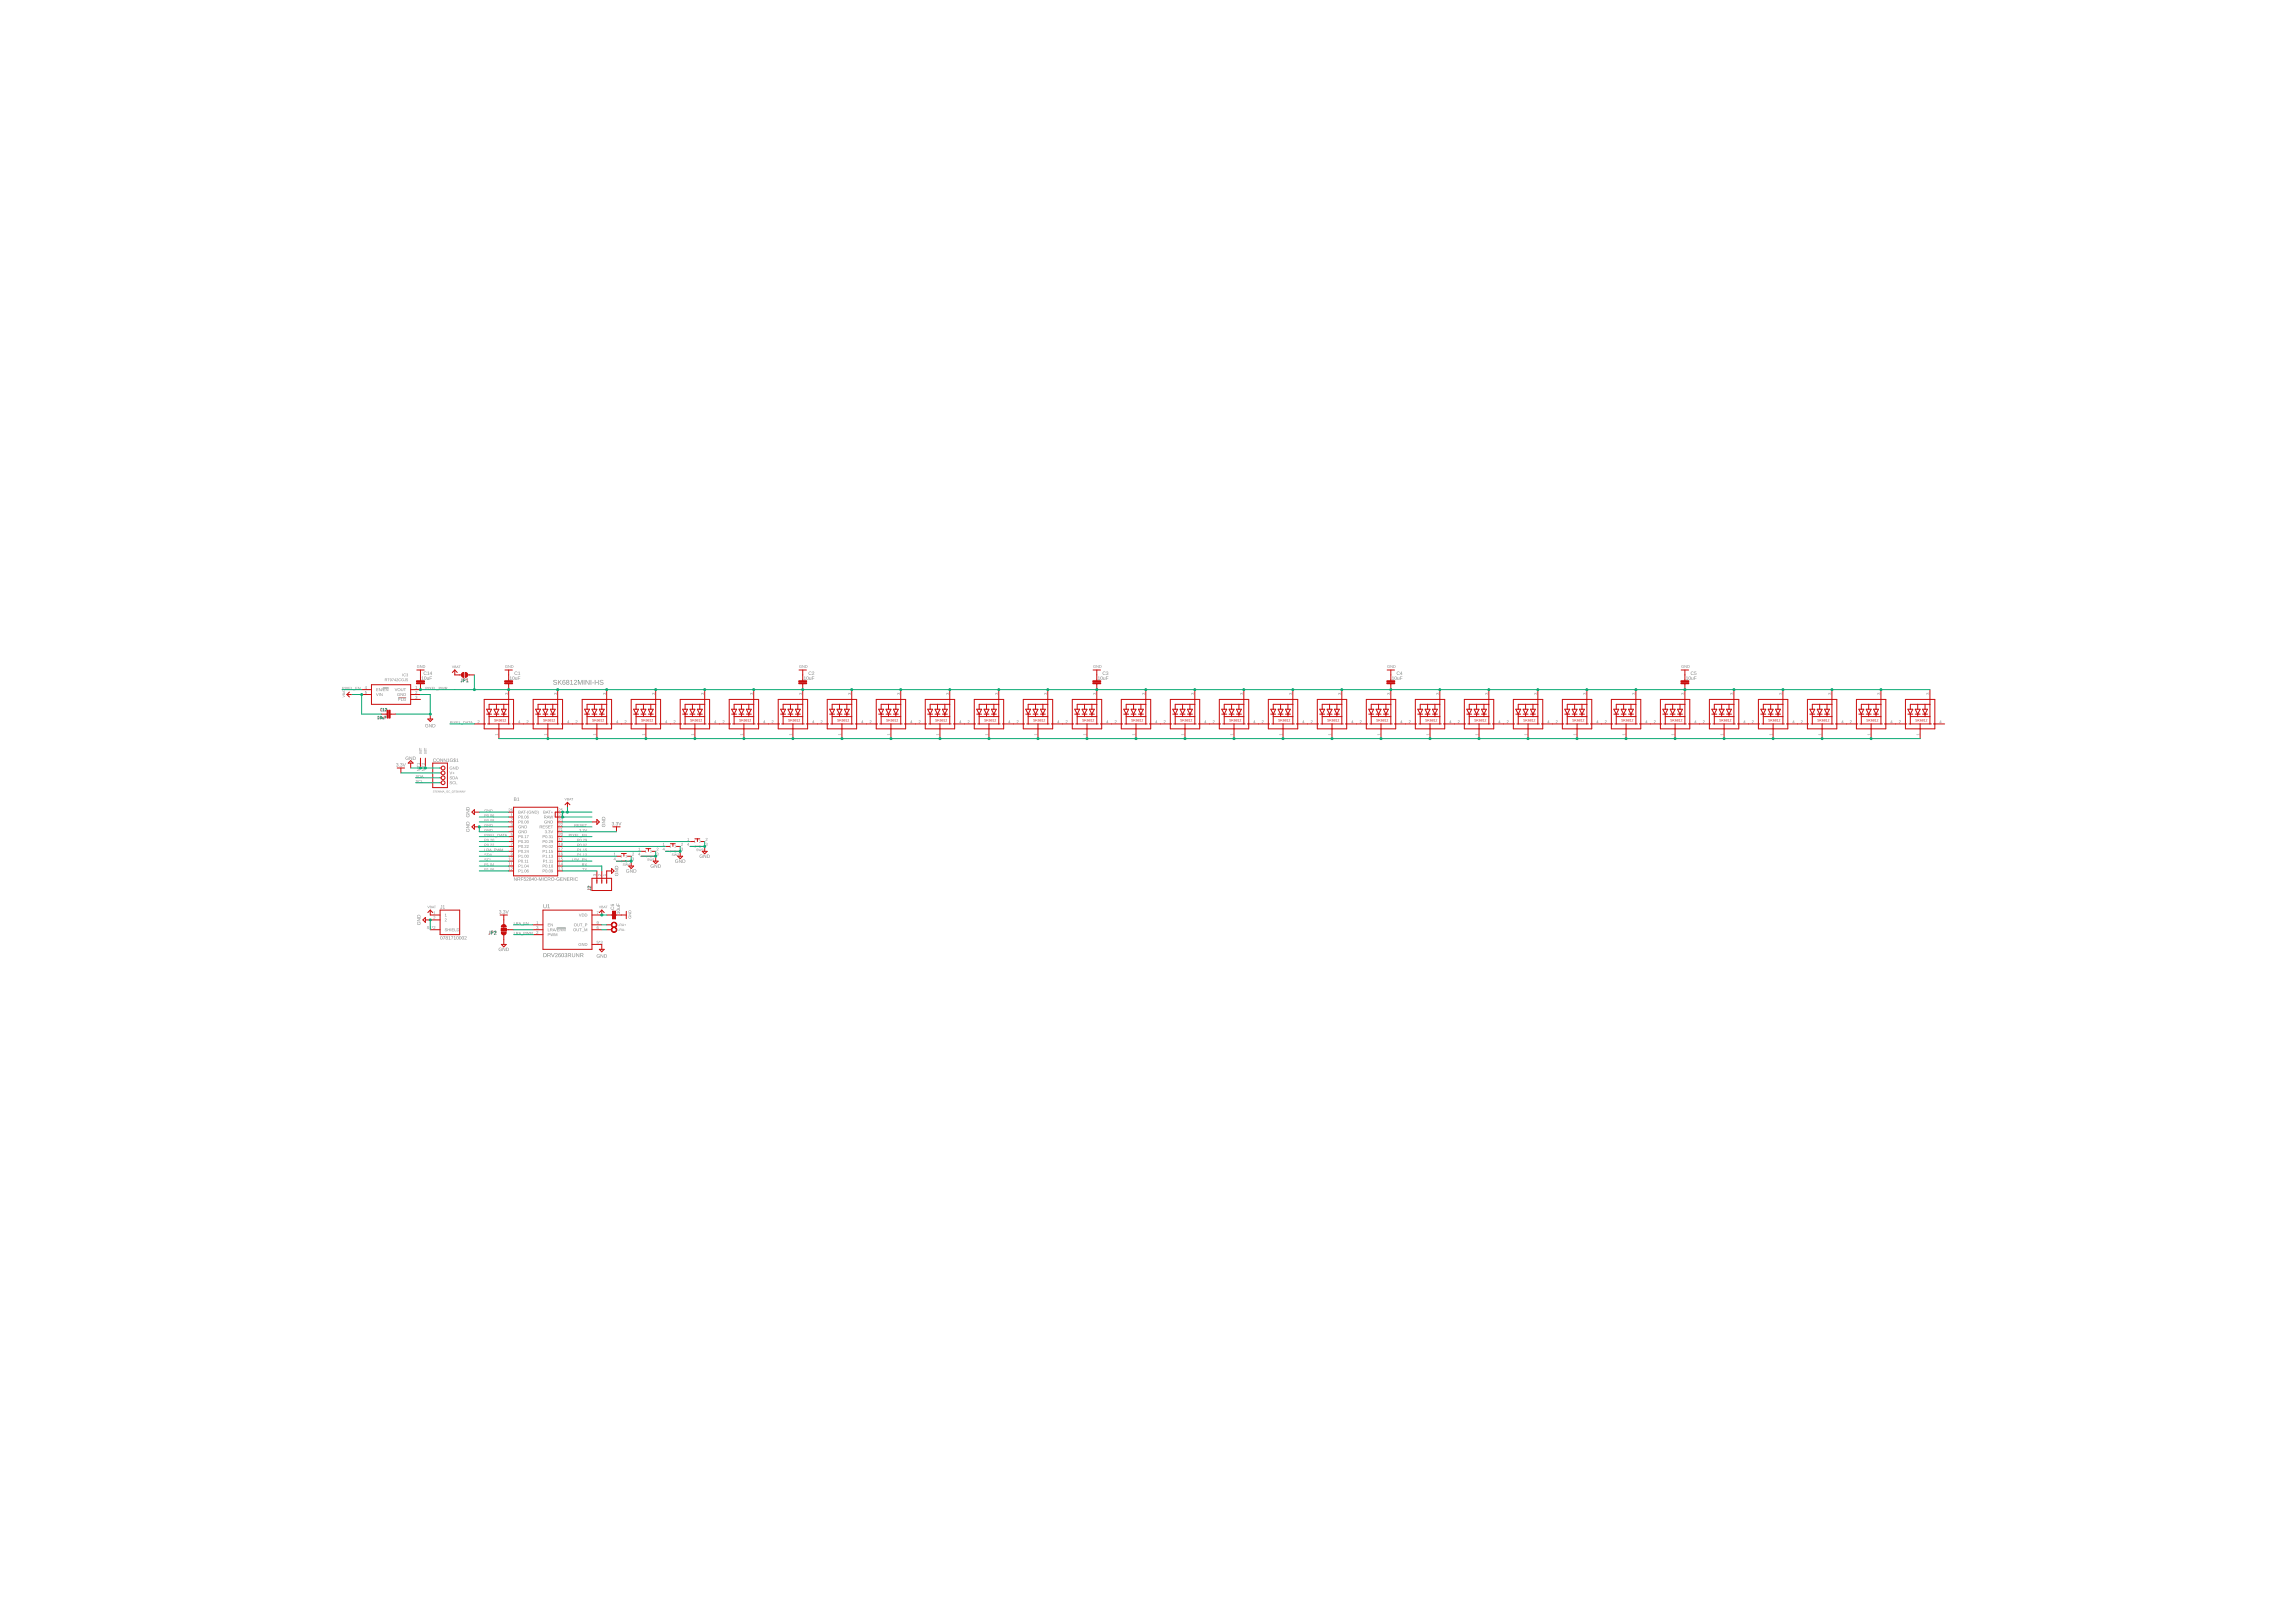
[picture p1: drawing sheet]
<svg xmlns="http://www.w3.org/2000/svg" width="1189mm" height="841mm" viewBox="0 0 1189 841" stroke-linecap="round" stroke-linejoin="round" font-family="sans-serif">
<g fill="#808080">
<path d="M287 353l1-1 1 1h-1a.7 .7 0 0 0-1 1 .7 .7 0 0 0 1 0 .8 .8 0 0 1 0 1 .8 .8 0 0 1-1-1l1 1a.6 .6 0 0 0 0-1 .6 .6 0 0 0-1 0zM289 352v2l2-2-1 1 1 2-1-1-1 1zM292 352l1 1h-1v1a.8 .8 0 0 1 1 0 .8 .8 0 0 1-1 1 .8 .8 0 0 1-1-1zM292 354a.5 .5 0 0 0 1 0 .5 .5 0 0 0-1 0zM294 352l1 1v1a.7 .7 0 0 1 0 1 .7 .7 0 0 1-1 0 .7 .7 0 0 1 0-1zM294 353a.5 .5 0 0 0 1 0 .5 .5 0 0 0-1 0zM294 354a.5 .5 0 0 0 1 0 .5 .5 0 0 0-1 0zM296 353v-1v3h1h-1v-2zM298 352a1 1 0 0 1 1 1 1 1 0 0 1-1 1l1 1h-2v-1a1 1 0 0 0 1 0 1 1 0 0 0 0-1h-1zM300 352l1 2 1-2v3v-2l-1 2-1-2v2zM303 352v3zM303 352l2 2v-2v3l-1-2-1 2zM306 352v3zM307 354h1zM308 352l1 1h1v-1v3v-1h-1l-1 1zM311 353l1-1 1 1h-1a.7 .7 0 0 0 0 1h1a.8 .8 0 0 1-1 1 .8 .8 0 0 1-1-1l1 1a.6 .6 0 0 0 0-1 .6 .6 0 0 0-1 0z"/>
<path d="M228 486a.8 .8 0 0 1 1 0 .8 .8 0 0 1-1 0zM229 485h-1a.7 .7 0 0 0 0 1 .7 .7 0 0 0 1 0 .7 .7 0 0 0 0-1zM230 485h1l-1 2 1-2zM231 485h1v2h-1zM231 486a.5 .5 0 0 0 1 0 .5 .5 0 0 0-1 0zM231 486a.5 .5 0 0 0 1 0 .5 .5 0 0 0-1 0zM232 485h1v2h-1h1zM234 485h1l-1 2 1-2zM235 485h1v2h-1h1zM236 486a1 1 0 0 1 2 0 1 1 0 0 1-2 0zM237 485a.7 .7 0 0 0 0 1 .7 .7 0 0 0 1 0 .7 .7 0 0 0-1-1zM237 486a1 1 0 0 1 2 0 1 1 0 0 1-2 0zM238 485a.7 .7 0 0 0 0 1 .7 .7 0 0 0 1 0 .7 .7 0 0 0 0-1zM239 486a.8 .8 0 0 1 1 0 .8 .8 0 0 1-1 0zM240 485a.7 .7 0 0 0-1 1 .7 .7 0 0 0 1 0 .7 .7 0 0 0 0-1zM241 485a.7 .7 0 0 1 1 1 .7 .7 0 0 1-1 1h1h-1l1-1z"/>
<path d="M266 455l2 1v-1v1l-1-1-1 1zM268 455h1l1 1h-1h-1zM268 455h1zM270 455h1h-1h1l-1 1zM271 455h1l1 1h-1h-1h1h-1zM273 455a.7 .7 0 0 1 1 0 .7 .7 0 0 1-1 1h1h-1l1-1zM274 455h1v1h-1zM274 455a.5 .5 0 0 0 1 0 .5 .5 0 0 0-1 0zM274 456a.5 .5 0 0 0 1 0 .5 .5 0 0 0-1 0zM276 455l1 1h-1zM276 455v1zM277 456a.8 .8 0 0 1 1 0 .8 .8 0 0 1-1 0zM277 455a.7 .7 0 0 0 0 1 .7 .7 0 0 0 1 0 .7 .7 0 0 0 0-1zM278 456h1zM279 455l1 1 1-1v1v-1l-1 1-1-1v1zM281 455l1 1zM282 456a.7 .7 0 0 1 1 0 .7 .7 0 0 1-1 0zM284 455h1v1h-1zM284 455h1zM286 456a.9 .9 0 0 1 1 0 .9 .9 0 0 1-1 0zM286 456a.7 .7 0 0 0 1 0 .7 .7 0 0 0-1 0zM289 455h1a.7 .7 0 0 0-1 0 .7 .7 0 0 0 0 1 .7 .7 0 0 0 1 0h-1h1h-1zM290 455h2h-1h1l-1 1h1h-2zM292 455l1 1v-1v1l-1-1v1zM294 455h1h-1h1l-1 1h1h-1zM296 455h1v1h-1zM296 455h1zM297 455l1 1zM298 456a.7 .7 0 0 1 1 0 .7 .7 0 0 1-1 0z"/>
<path d="M293 414v1l1-1-1 1zM294 414h1v1h-1zM294 414h1zM294 414h1zM295 414l1 1h-1zM296 414h-1h1zM296 414h1v1z"/>
<path d="M312 427a.7 .7 0 0 0 0 1 .7 .7 0 0 0 1 0 .7 .7 0 0 0 0-1v1v-1a.9 .9 0 0 1 1 1 1 1 0 0 1-2 0 .9 .9 0 0 1 0-1zM312 425h2l-2 1 2 1h-2l1-2zM312 423h1l1 2h-2zM312 424v1h1v-1z"/>
<path d="M242 422a.7 .7 0 0 0 0 1 .7 .7 0 0 0 1 0 .7 .7 0 0 0 0-1l-1 1v-1h1a.9 .9 0 0 1 0 1 .9 .9 0 0 1-1 0 .9 .9 0 0 1 0-1zM242 420h1l-1 1h1h-1l1-1zM242 418h1v2h-1zM242 419h1z"/>
<path d="M242 430a.7 .7 0 0 0 0 1 .7 .7 0 0 0 1 0 .7 .7 0 0 0 0-1h-1v-1h1a1 1 0 0 1 0 2 .9 .9 0 0 1-1 0 .9 .9 0 0 1 0-1zM242 428h1l-1 1h1h-1l1-1zM242 426h1v1h-1zM242 426v1h1v-1z"/>
<path d="M221 469l1 1 1-1-1 2zM223 469l1 1v1h-1zM223 470h1zM224 469l1 2h-1zM224 470h1zM225 469h1v2z"/>
<path d="M216 478h1a.7 .7 0 0 0-1 1 .7 .7 0 0 0 1 0 .7 .7 0 0 0 1-1h-1h1a.9 .9 0 0 1 0 1 .9 .9 0 0 1-1 0 .9 .9 0 0 1-1-1zM216 476h2l-2 1h2h-2l2-1zM216 474h2v2h-2zM217 474l-1 1h2v-1z"/>
<path d="M199 352h1l1 1-1-1-1 1zM201 352h1l-1 1zM202 352a.6 .6 0 0 1 1 0 .7 .7 0 0 1-1 1l1-1h-1zM202 352a.5 .5 0 0 0 1 0 .5 .5 0 0 0-1 0zM203 352h1v1v-1zM205 352v1h-1zM205 352l-1 1h1zM206 352v1h-1l1-1zM206 352a1 1 0 0 1 2 0 1 1 0 0 1-2 0zM208 352h1h-1l1 1v-1v1h-1zM210 352v1h-1h1zM211 352v1v-1z"/>
</g>
<g fill="none" stroke="#808080" stroke-width=".52">
<path d="M196 371v1M196 372h.1M198 371l-1 1M198 372h1M199 372h1M200 371h-1v1"/>
<circle cx="197" cy="372" r=".6"/>
</g>
<g fill="#808080">
<path d="M231 474v-1v2z"/>
<path d="M225 473v-1l1 2h-1z"/>
<path d="M231 476v1v-1z"/>
<path d="M225 475h1l-1 1h1h-1v-1z"/>
<path d="M265 432h1h-1l1 1h-1h1l-1-1z"/>
<path d="M265 437h1l-1 1 1-1z"/>
<path d="M265 427h1l-1 1h1z"/>
<path d="M265 424h1l-1 1 1 1h-1v-2z"/>
<path d="M265 422l1 1h-1z"/>
<path d="M998 359h2v1h-1l1-1-1 1v-1v1z"/>
<path d="M984 373l1 1-1 1h1h-1l1-1z"/>
<path d="M993 380h2v1h-1z"/>
<path d="M973 359h1v1v-1v1l-1-1v1z"/>
<path d="M959 373l1 1-1 1h1h-1v-1z"/>
<path d="M968 380h1v1h-1z"/>
<path d="M980 373l1 2-1-1z"/>
<path d="M948 359h1v1v-1l-1 1v-1v1z"/>
<path d="M933 373l1 1-1 1h1h-1l1-1z"/>
<path d="M942 380h2v1h-1z"/>
<path d="M922 359h1l1 1h-1v-1v1l-1-1v1z"/>
<path d="M908 373l1 1-1 1h1h-1l1-1z"/>
<path d="M917 380h2v1h-2z"/>
<path d="M897 359h1v1v-1l-1 1v-1v1z"/>
<path d="M883 373v1v1h-1l1-1z"/>
<path d="M892 380h1v1h-1z"/>
<path d="M904 373v2v-1z"/>
<path d="M871 359h2v1h-1l1-1-1 1v-1v1z"/>
<path d="M857 373l1 1-1 1h1h-1l1-1z"/>
<path d="M866 380h2v1h-1z"/>
<path d="M846 359h1v1v-1v1l-1-1v1z"/>
<path d="M832 373l1 1-1 1h1h-1v-1z"/>
<path d="M841 380h1v1h-1z"/>
<path d="M853 373l1 2-1-1z"/>
<path d="M821 359h1v1v-1l-1 1v-1v1z"/>
<path d="M806 373l1 1-1 1h1h-1l1-1z"/>
<path d="M815 380h2v1h-1z"/>
<path d="M795 359h1l1 1h-1v-1v1l-1-1v1z"/>
<path d="M781 373l1 1-1 1h1h-1l1-1z"/>
<path d="M790 380h2v1h-2z"/>
<path d="M770 359h1v1v-1l-1 1v-1v1z"/>
<path d="M756 373v1v1h-1l1-1z"/>
<path d="M765 380h1v1h-1z"/>
<path d="M777 373v2v-1z"/>
<path d="M744 359h2v1h-1l1-1-1 1v-1v1z"/>
<path d="M730 373l1 1-1 1h1h-1l1-1z"/>
<path d="M739 380h2v1h-1z"/>
<path d="M719 359h1v1v-1v1l-1-1v1z"/>
<path d="M705 373l1 1-1 1h1h-1v-1z"/>
<path d="M714 380h1v1h-1z"/>
<path d="M726 373l1 2-1-1z"/>
<path d="M694 359h1v1v-1l-1 1v-1v1z"/>
<path d="M679 373l1 1-1 1h1h-1l1-1z"/>
<path d="M688 380h2v1h-1z"/>
<path d="M668 359h1l1 1h-1v-1v1l-1-1v1z"/>
<path d="M654 373l1 1-1 1h1h-1l1-1z"/>
<path d="M663 380h2v1h-2z"/>
<path d="M643 359h1v1v-1l-1 1v-1v1z"/>
<path d="M629 373v1v1h-1l1-1z"/>
<path d="M638 380h1v1h-1z"/>
<path d="M650 373v2v-1z"/>
<path d="M617 359h2v1h-1l1-1-1 1v-1v1z"/>
<path d="M603 373l1 1-1 1h1h-1l1-1z"/>
<path d="M612 380h2v1h-1z"/>
<path d="M592 359h1v1v-1v1l-1-1v1z"/>
<path d="M578 373l1 1-1 1h1h-1v-1z"/>
<path d="M587 380h1v1h-1z"/>
<path d="M599 373l1 2-1-1z"/>
<path d="M567 359h1v1v-1l-1 1v-1v1z"/>
<path d="M552 373l1 1-1 1h1h-1l1-1z"/>
<path d="M561 380h2v1h-1z"/>
<path d="M574 373v2l-1-1z"/>
<path d="M541 359h1l1 1h-1v-1v1l-1-1v1z"/>
<path d="M527 373l1 1-1 1h1h-1l1-1z"/>
<path d="M536 380h2v1h-2z"/>
<path d="M516 359h1v1v-1l-1 1v-1v1z"/>
<path d="M502 373v1v1h-1l1-1z"/>
<path d="M511 380h1v1h-1z"/>
<path d="M523 373v2v-1z"/>
<path d="M490 359h2v1h-1l1-1-1 1v-1v1z"/>
<path d="M476 373l1 1-1 1h1h-1l1-1z"/>
<path d="M485 380h2v1h-1z"/>
<path d="M465 359h1v1v-1v1l-1-1v1z"/>
<path d="M451 373l1 1-1 1h1h-1v-1z"/>
<path d="M460 380h1v1h-1z"/>
<path d="M472 373l1 2-1-1z"/>
<path d="M440 359h1v1v-1l-1 1v-1v1z"/>
<path d="M425 373l1 1v1h-1l1-1z"/>
<path d="M435 380h1v1h-1z"/>
<path d="M447 373v2l-1-1z"/>
<path d="M414 359h1l1 1h-1v-1v1l-1-1v1z"/>
<path d="M400 373l1 1-1 1h1h-1l1-1z"/>
<path d="M409 380h2v1h-2z"/>
<path d="M389 359h1v1v-1l-1 1v-1v1z"/>
<path d="M375 373v1v1h-1l1-1z"/>
<path d="M384 380h1v1h-1z"/>
<path d="M396 373v2v-1z"/>
<path d="M363 359h2v1h-1l1-1-1 1v-1v1z"/>
<path d="M349 373l1 1-1 1h1h-1l1-1z"/>
<path d="M358 380h2v1h-1z"/>
<path d="M338 359h1v1v-1v1l-1-1v1z"/>
<path d="M324 373l1 1-1 1h1h-1v-1z"/>
<path d="M333 380h1v1h-1z"/>
<path d="M345 373l1 2-1-1z"/>
<path d="M313 359h1v1v-1l-1 1v-1v1z"/>
<path d="M298 373l1 1v1h-1l1-1z"/>
<path d="M308 380h1v1h-1z"/>
<path d="M320 373v2l-1-1z"/>
<path d="M287 359h1l1 1h-1v-1v1l-1-1v1z"/>
<path d="M273 373l1 1-1 1h1h-1l1-1z"/>
<path d="M282 380h2v1h-2z"/>
<path d="M262 359h1v1v-1l-1 1v-1v1z"/>
<path d="M248 373v1v1v-1z"/>
<path d="M257 380h1v1h-1z"/>
<path d="M269 373v2v-1z"/>
<path d="M215 356h1v1h-1z"/>
<path d="M215 358h1l-1 1 1 1h-1l1-2z"/>
<path d="M219 351l1 1h-2h1zM219 351a1 1 0 0 1 2 0 1 1 0 0 1-2 0zM220 351a.7 .7 0 0 0 0 1 .7 .7 0 0 0 1 0 .7 .7 0 0 0 0-1zM221 351l1 1v-1v1h-1zM223 351h1h-1h1l-1 1z"/>
<path d="M216 345h1h-1v1h1v-1v1h-1zM218 345l1 1v-1v1l-1-1v1zM219 345h1v1h-1zM219 345v1h1v-1z"/>
<path d="M178 360l1 1h-1h1zM178 359h1v1h-1zM178 359v1zM178 359l1 1zM178 358h1v1zM178 358v1v-1zM178 357l1 1h-1z"/>
<path d="M221 375l1 1a.7 .7 0 0 0-1-1 .7 .7 0 0 0 0 1 .7 .7 0 0 0 1 1l-1-1h1v1h-1zM222 375l2 2v-2v2l-1-2-1 2zM224 375l2 1-1 1h-1zM224 375v2h1v-1z"/>
<path d="M264 351h1v1h-1h1zM265 351a1 1 0 0 1 2 0 1 1 0 0 1-2 0zM266 351a.7 .7 0 0 0 0 1 .7 .7 0 0 0 1 0 .7 .7 0 0 0-1-1zM267 351v1l1-1v1h-1zM268 351h2h-1h1l-1 1z"/>
<path d="M262 345h1h-1v1h1v-1v1h-1zM263 345l1 1 1-1v1l-1-1-1 1zM265 345h1v1h-1zM265 345v1h1v-1z"/>
<path d="M417 351l1 1h-1zM418 351a.8 .8 0 0 1 1 0 .8 .8 0 0 1-1 0zM418 351a.7 .7 0 0 0 0 1 .7 .7 0 0 0 1 0 .7 .7 0 0 0 0-1zM419 351l1 1v-1v1h-1zM421 351h1h-1h1l-1 1z"/>
<path d="M414 345h1l-1 1h1v-1h1v1h-2zM416 345l1 1v-1v1l-1-1v1zM417 345h1v1h-1zM417 345v1h1v-1z"/>
<path d="M569 351h1v1h-1zM570 351a.8 .8 0 0 1 1 0 .8 .8 0 0 1-1 0zM571 351a.7 .7 0 0 0-1 1 .7 .7 0 0 0 1 0 .7 .7 0 0 0 0-1zM572 351v1l1-1v1h-1zM573 351h1h-1h1l-1 1z"/>
<path d="M567 345h1h-1v1v-1h1v1h-1zM568 345l1 1v-1v1l-1-1v1zM570 345h1v1h-1zM570 345v1l1-1z"/>
<path d="M721 351h1v1h-1h1zM722 351a1 1 0 0 1 2 0 1 1 0 0 1-2 0zM723 351a.7 .7 0 0 0 0 1 .7 .7 0 0 0 1 0 .7 .7 0 0 0 0-1zM724 351l1 1v-1v1h-1zM726 351h1h-1h1l-1 1z"/>
<path d="M719 345h1h-1v1h1v-1v1h-1zM721 345l1 1v-1v1l-1-1v1zM722 345h1v1h-1zM722 345v1h1v-1z"/>
<path d="M874 351l1 1h-1zM875 351a.8 .8 0 0 1 1 0 .8 .8 0 0 1-1 0zM876 351h-1a.7 .7 0 0 0 0 1 .7 .7 0 0 0 1 0 .7 .7 0 0 0 0-1zM877 351v1l1-1v1h-1zM878 351h1h-1h1l-1 1z"/>
<path d="M872 345h1h-1v1v-1h1v1h-1zM873 345l1 1v-1v1l-1-1v1zM874 345h2l-1 1h-1zM875 345v1v-1z"/>
<path d="M317 426h1v2l-1-1h1h-1l1-1zM319 426h1v2l-1-1h1v-1zM320 426l1 1 1-1-1 2z"/>
<path d="M234 345l1 1v-1v1zM235 345h1v1h-1zM237 345l1 1h-1zM237 345v1zM238 345h1l-1 1z"/>
<path d="M224 410h1h-1l1 1h-1l1-1zM225 410h1v1zM226 410h1h-1h1l-1 1h1h-1zM227 410l1 1v-1v1v-1v1l-1-1v1zM228 410l1 1v-1v1v-1v1l-1-1v1zM230 410v1h-1zM230 411h1zM231 410v1zM232 410v1v-1zM232 410a.5 .5 0 0 1 1 0 .5 .5 0 0 1-1 0zM233 411h1zM234 410a.5 .5 0 0 1 1 0 .5 .5 0 0 1-1 0zM234 410a.5 .5 0 0 0 1 0 .5 .5 0 0 0-1 0zM235 410h1v1zM236 410h1h-1l1 1h-1l1-1zM237 410h1h-1l1 1-1-1v1zM238 410v1zM238 410l1 1v-1v1v-1l-1 1zM239 410l1 1v-1v1v-1l-1 1zM240 410h1v1z"/>
<path d="M210 392h2a.7 .7 0 0 0-1 0 .7 .7 0 0 0 0 1 .7 .7 0 0 0 1 0h-1h1v1h-2zM212 392l1 2 1-2v2l-2-2v2zM214 392h1v2h-1zM214 392v2h1v-1z"/>
<path d="M205 396h1v1h-1h1v-1zM208 396v1h-1h1v-1zM209 396v1l1-1v1z"/>
<path d="M325 451h1a.7 .7 0 0 0-1 0 .7 .7 0 0 0 0 1 .7 .7 0 0 0 1 0l-1-1h1v1h-1zM326 450l2 2v-2v2l-1-1-1 1zM328 450l2 1-1 1h-1zM329 451v1v-1z"/>
<path d="M337 448h2a.7 .7 0 0 0-1 0 .7 .7 0 0 0 0 1 .7 .7 0 0 0 1 0h-1h1h-2zM339 448l1 1 1-1v2l-2-2v2zM341 448h1v2h-1zM341 448v1h1v-1z"/>
<path d="M350 446h1a.7 .7 0 0 0-1 0 .7 .7 0 0 0 0 1 .7 .7 0 0 0 1 0v-1v1h-1zM352 445l1 2v-2v2l-1-1v1zM354 445l1 1v1h-1zM354 446v1h1v-1z"/>
<path d="M363 443h1a.7 .7 0 0 0-1 0 .7 .7 0 0 0 0 1 .7 .7 0 0 0 1 0h-1h1h-1zM365 443l1 1v-1v2l-1-2v2zM366 443h2l-1 1-1 1zM367 443v1l1-1z"/>
<path d="M282 494h1v2h-1zM282 494v2h1v-1zM284 494h1v1v1v-1h-1v1zM284 494v1h1zM286 494l1 2 1-2-1 2zM288 494a.8 .8 0 0 1 1 1 .8 .8 0 0 1-1 1h1h-1a.7 .7 0 0 0 1-1 .7 .7 0 0 0-1-1zM290 494h1h-1v1a.7 .7 0 0 1 1 0 .7 .7 0 0 1-1 1 .7 .7 0 0 1-1-1zM291 494a1 1 0 0 1 2 0 1.1 1.1 0 0 1-1 2 .9 .9 0 0 1-1-1zM291 494a.8 .8 0 0 0 0 1 .8 .8 0 0 0 1 1 1 1 0 0 0 0-2zM293 494h1l-1 1a.7 .7 0 0 1 1 1 .7 .7 0 0 1-1 0 .7 .7 0 0 1 0-1l1 1-1-1 1-1h-1zM294 494h2l-1 1 1 1-1-1-1 1zM295 494v1h1zM296 494l1 2 1-2v2h-1zM299 494l1 2v-2v2l-1-2v2zM301 494h1v1v1v-1h-1v1zM301 494v1h1z"/>
<path d="M259 472h1v1h-1h1h-1v-1zM261 472h1v1h-1h1h-1l1-1zM262 472l1 1 1-1-1 1z"/>
<path d="M259 491h1a.7 .7 0 0 0-1 0 .7 .7 0 0 0 0 1 .7 .7 0 0 0 1 0h-1h1v1h-1zM260 491l2 2v-2v2l-1-2-1 2zM262 491h2l-1 2h-1zM262 491v2h1v-1z"/>
<path d="M310 469l1 1 1-1-1 2zM312 469l1 1v1h-1zM313 469l1 2h-1zM313 470h1zM314 469h1l-1 2z"/>
<path d="M309 495h2a.7 .7 0 0 0-1 0 .7 .7 0 0 0 0 1 .7 .7 0 0 0 1 0l-1-1h1v1h-2zM311 495l1 1 1-1v1l-2-1v1zM313 495h1v1h-1zM313 495v1h1v-1z"/>
<path d="M320 473l1-1v2v-1l-1 1zM320 472a.8 .8 0 0 1 1 0 .8 .8 0 0 1-1 0zM320 472a.7 .7 0 0 0 1 0 .7 .7 0 0 0 0-1 .7 .7 0 0 0-1 0zM320 470h1v1h-1l1-1zM320 468v1l1-1v1h-1z"/>
<path d="M326 475v1h1v-1h-1a.7 .7 0 0 1 1 1 .7 .7 0 0 1-1 0 .7 .7 0 0 1 0-1zM326 473h1l-1 1h1h-1l1-1zM326 472h1v1h-1zM326 472v1h1v-1z"/>
<path d="M319 452a.7 .7 0 0 0 0 1 .7 .7 0 0 0 1 1 .7 .7 0 0 0 0-1v-1a1 1 0 0 1 0 2 .9 .9 0 0 1-1 0 1 1 0 0 1 0-2zM319 451h1l-1 1h1h-1l1-1zM319 449h1v1h-1zM319 449v1h1v-1z"/>
<path d="M229 469v2l-1-1 1 1zM230 469l1 2h-1z"/>
<path d="M231 481h1h-1l1 1h-1h1zM232 481v1h1v-1v2v-1h-1v1zM234 481v2zM234 481h1h-1v1h1h-1l1 1h-1zM236 481v1l1 1h-1zM237 481h1v1l-1 1zM237 481v1h1v-1z"/>
<path d="M221 480h1h-1l1 1h-1h1zM223 480l1 1h-1zM224 480v1zM225 480h1l-1 1h1h-1v-1z"/>
<path d="M266 413h2v2h-2zM267 413v1zM267 414v1zM268 414l1-1v2h-1z"/>
<path d="M269 433h1l-1 1zM269 433v1l1-1zM270 434a.7 .7 0 0 1 1 0 .7 .7 0 0 1-1 0zM270 433l1 1v-1zM272 433l1 1h-1zM273 433h1l-1 1 1-1z"/>
<path d="M269 435l1 1-1 1zM269 436h1zM270 436a.7 .7 0 0 1 1 0 .7 .7 0 0 1-1 0zM270 436l1 1v-1zM272 435l1 1-1 1h1h-1l1-1zM273 436a.7 .7 0 0 1 1 0 .7 .7 0 0 1-1 0zM273 436v1l1-1z"/>
<path d="M265 435a.5 .5 0 0 1 1 0 .5 .5 0 0 1-1 0zM265 435a.5 .5 0 0 0 1 0 .5 .5 0 0 0-1 0z"/>
<path d="M269 438h1l-1 1zM269 438v1h1zM270 439a.7 .7 0 0 1 1 0 .7 .7 0 0 1-1 0zM270 438l1 1v-1zM272 438h1l-1 1h1h-1l1-1zM273 438h1l-1 1h1h-1l1-1z"/>
<path d="M269 440l1 1-1 1zM269 441h1zM270 441a.7 .7 0 0 1 1 0 .7 .7 0 0 1-1 0zM270 441l1 1v-1zM272 441h1l-1 1h1h-1l1-1zM274 440v2h-1zM274 441h-1h1z"/>
<path d="M265 439l1 1-1 1zM265 440a.5 .5 0 0 0 1 0 .5 .5 0 0 0-1 0z"/>
<path d="M269 443h1l-1 1zM269 443v1h1zM270 443h1v1h-1zM271 444a1 1 0 0 1 2 0 1 1 0 0 1-2 0zM272 443v1h1zM273 444a.7 .7 0 0 1 1 0 .7 .7 0 0 1-1 0zM273 443v1h1z"/>
<path d="M265 442a.7 .7 0 0 1 1 1 .6 .6 0 0 1-1 0h1h-1zM265 442a.5 .5 0 0 0 1 0 .5 .5 0 0 0-1 0z"/>
<path d="M269 446h1l-1 1zM269 446h1zM270 446a.7 .7 0 0 1 1 0 .7 .7 0 0 1-1 0zM270 446l1 1v-1zM272 446l1 1h-1zM273 446l1 1h-1z"/>
<path d="M264 445v-1l1 2h-1zM264 445a1 1 0 0 1 2 0 1 1 0 0 1-2 0zM265 445v1l1-1z"/>
<path d="M269 448l1 1-1 1zM269 448v1h1zM270 448h1v2h-1zM271 449a1 1 0 0 1 2 0 1 1 0 0 1-2 0zM272 448v1h1zM274 448v2l-1-1zM274 448l-1 1h1z"/>
<path d="M264 447l1 1h-1zM265 447l1 1h-1z"/>
<path d="M269 451h1l-1 1zM269 451h1zM270 451h1v1h-1zM271 451a1 1 0 0 1 2 0 1 1 0 0 1-2 0zM272 451v1l1-1zM273 451a.5 .5 0 0 1 1 0 .5 .5 0 0 1-1 0zM273 452a.5 .5 0 0 0 1 0 .5 .5 0 0 0-1 0z"/>
<path d="M264 450v-1l1 2h-1zM265 450h1l-1 1h1h-1v-1z"/>
<path d="M281 451h1l-1 1zM281 451h1zM282 451a1 1 0 0 1 2 0 1 1 0 0 1-2 0zM283 451v1v-1zM284 451a.7 .7 0 0 1 1 0 .7 .7 0 0 1-1 0zM285 451v1v-1zM286 451a.6 .6 0 0 1 1 0 .7 .7 0 0 1-1 1v-1z"/>
<path d="M290 450v-1v2zM291 450h1l-1 1z"/>
<path d="M281 448l1 1-1 1zM281 448v1h1zM282 449a1 1 0 0 1 2 0 1 1 0 0 1-2 0zM283 448v1zM285 448v2h-1zM285 449a1 1 0 0 1 2 0 1 1 0 0 1-2 0zM286 448v1z"/>
<path d="M290 447v1zM291 447v1zM291 447v1z"/>
<path d="M281 446h2l-1 1zM283 446l1 1h-1zM285 446l1 1h-1zM286 446l1 1h-1z"/>
<path d="M290 445v-1v2zM291 444h1l-1 1h1l-1 1v-1z"/>
<path d="M281 443h1l-1 1zM281 443v1h1zM283 443l1 1h-1zM285 443v1h-1zM286 443h1l-1 1z"/>
<path d="M290 442v1zM291 443a.5 .5 0 0 1 1 0 .5 .5 0 0 1-1 0z"/>
<path d="M281 440l1 1-1 1zM281 441h1zM283 441v-1l1 2h-1zM285 441v-1v2h-1zM286 440h1l-1 1h1l-1 1v-1z"/>
<path d="M290 440v-1v2zM291 439h1l-1 2v-2z"/>
<path d="M281 438h1l-1 1zM281 438v1h1zM282 439a1 1 0 0 1 2 0 1 1 0 0 1-2 0zM283 438v1v-1zM284 439a.7 .7 0 0 1 1 0 .7 .7 0 0 1-1 0zM285 438v1v-1zM286 438h1l-1 1h1h-1v-1z"/>
<path d="M290 437v1zM291 437h1l-1 1z"/>
<path d="M281 435l1 1-1 1zM281 436h1zM282 436a1 1 0 0 1 2 0 1 1 0 0 1-2 0zM283 436v1v-1zM285 435v1v1h-1l1-1zM286 435a.7 .7 0 0 1 1 1 .7 .7 0 0 1-1 1v-1z"/>
<path d="M290 434v2zM291 434a.7 .7 0 0 1 1 1 .6 .6 0 0 1-1 0z"/>
<path d="M281 433h1l-1 1zM281 433v1l1-1zM282 434a1 1 0 0 1 2 0 1 1 0 0 1-2 0zM283 433v1v-1zM285 433v1h-1h1zM286 433l1 1h-1z"/>
<path d="M290 432v1h-1l1-1zM290 432a1 1 0 0 1 2 0 1 1 0 0 1-2 0zM291 432v1v-1z"/>
<path d="M269 430l1 1a.7 .7 0 0 0-1-1 .6 .6 0 0 0 0 1 .6 .6 0 0 0 1 0h-1l1 1h-1zM270 430l1 2 1-2v2l-1-1-1 1zM272 430l1 1v1h-1zM272 430v2h1v-1z"/>
<path d="M265 429l1 2-1-1zM265 429v1z"/>
<path d="M282 425l1 1a.6 .6 0 0 0 0-1 .7 .7 0 0 0-1 1 .6 .6 0 0 0 1 0h-1zM284 425l1 1v-1v2l-1-2v2zM285 425l1 1v1h-1zM286 425v2v-1z"/>
<path d="M290 424v1v1h-1l1-2zM291 424h1l-1 2v-1z"/>
<path d="M282 423h1v1h-1zM282 423h1zM284 423l1 1h-1h-1zM284 423v1zM285 423v1l1-1v1l1-1-1 1v-1l-1 1z"/>
<path d="M290 422v1h-1l1-1zM291 422v1zM291 422v1z"/>
<path d="M269 428h1a.6 .6 0 0 0-1 0 .6 .6 0 0 0 0 1 .6 .6 0 0 0 1 0l-1-1 1 1h-1zM270 428l1 1 1-1v1l-1-1-1 1zM272 428h1v1h-1zM272 428v1h1v-1z"/>
<path d="M280 428h1v1h-1zM280 428h1zM281 428h1h-1h1l-1 1h1h-1zM283 428h1h-1l1 1h-1h1zM284 428h1h-1h1l-1 1h1h-1zM285 428h2h-1v1z"/>
<path d="M290 427v1h-1l1-1zM291 427h1l-1 1h1h-1v-1z"/>
<path d="M269 425l1 1-1 1zM269 425v1h1zM270 426a.7 .7 0 0 1 1 0 .7 .7 0 0 1-1 0zM270 425l1 2v-1zM271 426a1 1 0 0 1 2 0 1 1 0 0 1-2 0zM272 425v2l1-1zM273 425h1v2l-1-1zM273 426a.5 .5 0 0 0 1 0 .5 .5 0 0 0-1 0zM273 426a.5 .5 0 0 0 1 0 .5 .5 0 0 0-1 0z"/>
<path d="M269 423h1l-1 1zM269 423h1zM270 423a.7 .7 0 0 1 1 0 .7 .7 0 0 1-1 0zM270 423l1 1v-1zM271 423a1 1 0 0 1 2 0 1 1 0 0 1-2 0zM272 423v1l1-1zM273 423a.5 .5 0 0 1 1 0 .5 .5 0 0 1-1 0zM273 424a.5 .5 0 0 0 1 0 .5 .5 0 0 0-1 0z"/>
<path d="M283 430v2h-1l1-1zM284 430h1v2h-1l1-1zM285 430l1 2 1-2-1 2z"/>
<path d="M290 429v1v1h-1l1-1zM291 429l1 2h-1z"/>
<path d="M269 420h1v1l-1 1zM269 420v1h1zM269 421h1zM271 420v2v-1l-1 1zM271 420l-1 1h1zM271 420h1v2zM272 421h1zM274 420v2l-1-1zM274 420h1a.6 .6 0 0 0-1 0 .6 .6 0 0 0 0 1 .6 .6 0 0 0 1 0h-1zM276 420l1 1v-1v2l-1-2v2zM277 420h1v2h-1zM277 420v1h1zM279 420v1v1z"/>
<path d="M264 419v1h1h-1v-1zM265 420a.5 .5 0 0 1 1 0 .5 .5 0 0 1-1 0zM265 420a.5 .5 0 0 0 1 0 .5 .5 0 0 0-1 0z"/>
<path d="M282 420h1v1l-1 1zM282 420v1zM282 421h1zM283 420l1 2v-1l-1 1zM284 420l-1 1h1zM284 420h1v2zM286 420l1 1h-1z"/>
<path d="M290 419v1h-1l1-1zM291 419h1h-1l1 1h-1z"/>
<path d="M1006 373v2l-1-1zM1006 374h-1h1z"/>
<path d="M955 373v2l-1-1zM955 374h-1h1z"/>
<path d="M930 373v2l-1-1zM930 374h-1h1z"/>
<path d="M879 373v2l-1-1zM879 374h-1h1z"/>
<path d="M828 373v2l-1-1zM828 374h-1h1z"/>
<path d="M803 373v2l-1-1zM803 374h-1h1z"/>
<path d="M752 373v2l-1-1zM752 374h-1h1z"/>
<path d="M701 373v2l-1-1zM701 374h-1h1z"/>
<path d="M676 373v2l-1-1zM676 374h-1h1z"/>
<path d="M625 373v2l-1-1zM625 374h-1h1z"/>
<path d="M549 373v2l-1-1zM549 374h-1h1z"/>
<path d="M498 373v2l-1-1zM498 374h-1h1z"/>
<path d="M422 373v2l-1-1zM422 374h-1h1z"/>
<path d="M371 373v2l-1-1zM371 374h-1h1z"/>
<path d="M295 373v2l-1-1zM295 374h-1h1z"/>
<path d="M209 349v1zM209 350a.6 .6 0 0 1 1 0 .6 .6 0 0 1-1 0zM211 349v1z"/>
<path d="M205 357v1l1-1-1 1zM206 357a1 1 0 0 1 2 0 1 1 0 0 1-2 0zM206 357a.6 .6 0 0 0 1 0 .6 .6 0 0 0-1 0zM208 357v1l1-1v1h-1zM209 357h1v1z"/>
<path d="M206 359l1 1a.7 .7 0 0 0-1-1 .6 .6 0 0 0 0 1 .6 .6 0 0 0 1 0h-1zM208 359l1 1v-1v2l-1-2v2zM209 359l1 1v1h-1zM209 359v1h1z"/>
<path d="M207 362h1h-1h1l-1 1zM208 362v1h1h-1zM209 362h1a.6 .6 0 0 0-1 0 .6 .6 0 0 0 0 1 .6 .6 0 0 0 1 0v-1v1h-1z"/>
</g>
<path d="M206 362h4" fill="none" stroke="#808080" stroke-width=".52"/>
<g fill="#808080">
<path d="M215 361h1v1h-1h1z"/>
<path d="M195 357h1h-1h1h-1v1h1h-1zM196 357l1 1 1-1v1l-1-1-1 1zM198 357v1zM199 357h1h-1h1h-1v1h1h-1zM200 357l1 1v-1v1l-1-1v1z"/>
</g>
<path d="M198 356h3" fill="none" stroke="#808080" stroke-width=".52"/>
<g fill="#808080">
<path d="M189 358h1h-1l1 1v1l-1-1h1h-1z"/>
<path d="M190 356v1h-1zM190 356l-1 1h1z"/>
<path d="M195 359l1 1v-1v2zM196 359l1 2zM197 359l1 1v-1v2l-1-2v2z"/>
</g>
<path d="M198 367h-1l1 1M198 368h1M198 367h1v1M200 367v1" fill="none" stroke="#808080" stroke-width=".52"/>
<g fill="#808080">
<path d="M220 349a.7 .7 0 0 1 1 0 .7 .7 0 0 1-1 0zM221 348h1v2h-1h1zM223 348l1 2-1-1zM223 348v1z"/>
<path d="M267 349a.7 .7 0 0 1 1 0 .7 .7 0 0 1-1 0zM269 348l1 2h-1z"/>
<path d="M419 349a.7 .7 0 0 1 1 0 .7 .7 0 0 1-1 0zM421 348a.7 .7 0 0 1 1 1 .7 .7 0 0 1-1 1h1h-1l1-2z"/>
<path d="M571 349a1 1 0 0 1 2 0 1 1 0 0 1-2 0zM573 348h1v2l-1-1h1v-1z"/>
<path d="M724 349a.7 .7 0 0 1 1 0 .7 .7 0 0 1-1 0zM726 348l1 2-1-1zM726 348v1z"/>
<path d="M876 349a1 1 0 0 1 2 0 1 1 0 0 1-2 0zM878 348h1h-1v1h1v1h-1l1-1h-1z"/>
</g>
<path d="M239 353h.1M239 352v1M240 353l1-1h-1v1M242 353h1M242 352v1" fill="none" stroke="#808080" stroke-width=".52"/>
<g fill="#808080">
<path d="M322 443v1z"/>
<path d="M318 442h1v1h-1z"/>
<path d="M324 443h1l-1 1h1h-1l1-1z"/>
<path d="M328 442h1l-1 1h1h-1v-1z"/>
<path d="M324 446h1v1h-1h1z"/>
<path d="M328 444v1v1v-1z"/>
<path d="M322 446v1z"/>
<path d="M334 441h1v1h-1z"/>
<path d="M331 440v-1l1 2h-1z"/>
<path d="M337 441h1l-1 1h1h-1l1-1z"/>
<path d="M340 439l1 1-1 1h1h-1l1-1z"/>
<path d="M337 443h1v1h-1h1z"/>
<path d="M340 442h1v1h-1h1z"/>
<path d="M347 438l1 1h-1z"/>
<path d="M344 437v1z"/>
<path d="M350 438v1v-1z"/>
<path d="M353 437h1l-1 1h1h-1l1-1z"/>
<path d="M350 441v1v-1z"/>
<path d="M353 439l1 1v1h-1l1-1z"/>
<path d="M347 441l1 1h-1z"/>
<path d="M344 439v2l-1-1z"/>
<path d="M360 436v-1v2z"/>
<path d="M356 434h1v2h-1z"/>
<path d="M362 436h1v1h-1l1-1z"/>
<path d="M366 434h1l-1 2h1h-1v-1z"/>
<path d="M362 438h1v1h-1h1z"/>
<path d="M366 437h1l-1 1z"/>
<path d="M278 478l1-1v2h-1z"/>
<path d="M224 394a1 1 0 0 1 2 0 1 1 0 0 1-2 0zM226 394a1 1 0 0 1 2 0 1 1 0 0 1-2 0zM226 394a1 1 0 0 0 2 0 1 1 0 0 0-2 0zM228 393l1 2 1-2v2l-2-2v2zM230 393l1 2v-2v2l-1-2v2zM232 393l1 2h-1zM233 393h2a.7 .7 0 0 0-1 0 .7 .7 0 0 0-1 1 1 1 0 0 0 2 0h-1h1v1h-2zM235 393h1v1v-1v1v1l-1-1 1 1zM236 394v1zM235 393l1 1zM237 393l1 2h-1z"/>
<path d="M233 397l1 1a.6 .6 0 0 0 0-1 .7 .7 0 0 0-1 1 .6 .6 0 0 0 1 0v1h-1zM235 397l1 2v-2v2l-1-2v2zM236 397l1 1v1h-1zM237 397v2v-1z"/>
<path d="M233 400l1 1v-1v1zM235 400h1l-1 1h-1z"/>
<path d="M233 402l1 1h-1h1v1h-1l1-1zM235 402l1 1-1 1zM235 403v1l1-1zM237 402v2v-1l-1 1zM237 403h-1h1z"/>
<path d="M233 405h1h-1l1 1h-1h1zM234 406a1 1 0 0 1 2 0 1 1 0 0 1-2 0zM236 405v1h1h-1z"/>
<path d="M217 389h2h-2l2 1h-2h2h-2h1zM217 388h2h-2v1z"/>
<path d="M216 398h2h-2l2 1h-2h2h-2h1zM216 396l2 1h-2v1zM216 396l2-1v1h-2z"/>
<path d="M220 389h1h-1l1 1h-1h1h-1h1zM220 388h1h-1v1z"/>
<path d="M219 398h1h-1l1 1h-1h1h-1h1zM219 396l1 1h-1v1zM219 395l1 1v-1v1h-1z"/>
<path d="M323 447l1 1h-1l1 1h-1l1-1zM324 447v1l1-1v1l1-1-1 2v-1l-1 1zM326 447v2v-1z"/>
<path d="M319 444v2h-1zM319 445h-1h1z"/>
<path d="M336 445v1zM337 445v1v-1l1 1v-1v1l-1-1v1zM338 445h1v1h-1z"/>
<path d="M335 443v1h-1zM335 443l-1 1z"/>
<path d="M331 442l1 1h-1zM331 442v1z"/>
<path d="M348 442h1l-1 1h1h-1h1zM349 442l1 1v-1v1l1-1v2l-1-1v1zM351 442l1 1h-1l1 1h-1l1-1z"/>
<path d="M361 440h1h-1l1 1h-1h1zM362 440v1l1-1v1l1-1-1 1v-1l-1 1zM364 440v1z"/>
<path d="M360 438v1zM360 438v1z"/>
<path d="M357 437v1h-1zM357 437l-1 1h1z"/>
<path d="M282 469v1l1-1v1h-1zM284 469h1v1v1h-1v-1v-1z"/>
<path d="M284 479h1h-1h1h-1v1h1h-1zM285 479l1 1 1-1v1l-1-1-1 1z"/>
<path d="M284 481v1l1 1h-1zM285 481h1v2v-1l-1 1zM285 481v1h1zM287 481l1 2v-1l-2 1zM287 481v1zM288 481v2zM289 481h1h-1v1h1h-1l1 1h-1zM290 481h1v2v-1l-1 1zM290 481v1h1zM292 481v1l1-1v2v-2l-1 2v-2v2z"/>
</g>
<path d="M289 481h4" fill="none" stroke="#808080" stroke-width=".52"/>
<g fill="#808080">
<path d="M278 480h1v1h-1h1z"/>
<path d="M278 483h1l-1 1h1h-1l1-1z"/>
<path d="M309 472h1v2v-2z"/>
<path d="M284 484h1l-1 1zM284 484h1zM285 484l1 1v-1l1 1v-1v1l-1-1v1zM287 484l1 1 1-1v1v-1l-1 1v-1l-1 1z"/>
<path d="M300 473l1 2v-2v2zM302 473l1 1-1 1zM302 474v1l1-1zM303 473l1 1v1h-1zM303 474v1h1v-1z"/>
<path d="M297 479a1 1 0 0 1 2 0 1 1 0 0 1-2 0zM298 479a.6 .6 0 0 0 1 0 .6 .6 0 0 0-1 0zM299 479l1 1v-1v1h-1zM301 479h1h-1v1zM302 480h1zM303 479h1l-1 1zM303 479h1z"/>
<path d="M309 478a.6 .6 0 0 1 1 0 .7 .7 0 0 1-1 1l1-1h-1zM309 478a.5 .5 0 0 0 1 0 .5 .5 0 0 0-1 0z"/>
<path d="M297 482a1 1 0 0 1 2 0 1 1 0 0 1-2 0zM297 482a.6 .6 0 0 0 1 0 .6 .6 0 0 0-1 0zM299 481v1l1-1v1h-1zM300 481h1v2zM301 483h2zM303 481l1 1v-1v2v-2v2l-1-2v2z"/>
<path d="M309 481a.5 .5 0 0 1 1 0 .5 .5 0 0 1-1 0zM309 481a.5 .5 0 0 0 1 0 .5 .5 0 0 0-1 0z"/>
<path d="M300 489h1a.6 .6 0 0 0-1 0 .6 .6 0 0 0 0 1 .6 .6 0 0 0 1 0v-1v1h-1zM302 489l1 1v-1v1l-1-1v1zM303 489h1v1h-1zM303 489v1h1v-1z"/>
<path d="M309 488h1h-1h1v1h-1h1l-1-1zM310 488h1zM311 488h1v1h-1h1z"/>
</g>
<path d="M254 482v2h-1M255 483v-1v2M256 483h1l-1 1h1" fill="none" stroke="#808080" stroke-width=".52"/>
<g fill="#808080">
<path d="M317 471a.7 .7 0 0 1 1 0 .7 .7 0 0 1-1 0zM317 469a.7 .7 0 0 1 1 0 .7 .7 0 0 1 0 1 .7 .7 0 0 1-1 0zM317 469a.5 .5 0 0 0 1 0 .5 .5 0 0 0-1 0z"/>
<path d="M320 479v1h1h-1zM321 479h1v1v-1l-1 1zM321 479h1zM323 479v1h-1zM324 479v1v-1z"/>
<path d="M320 481v1h1h-1zM321 481h1v1h-1zM321 481v1h1zM323 481v1h-1zM323 481v1z"/>
</g>
<path d="M306 459v1l-1-1v1M305 461h1" fill="none" stroke="#808080" stroke-width=".52"/>
<g fill="#808080">
<path d="M313 453h1v1h-1z"/>
<path d="M310 453l1 1 1-1v1l-2-1v1z"/>
<path d="M308 453h1v1v-1l-1 1v-1v1z"/>
<path d="M251 435h1l-1 1zM251 435h1zM252 435a.6 .6 0 0 1 1 0 .6 .6 0 0 1-1 0zM253 435v1zM254 435h1l-1 1h1h-1l1-1zM255 435a.6 .6 0 0 1 1 0 .6 .6 0 0 1-1 0zM255 435l1 1z"/>
<path d="M251 437l1 1-1 1zM251 437v1h1zM252 438a.6 .6 0 0 1 1 0 .6 .6 0 0 1-1 0zM253 437v1zM254 437h1l-1 1 1 1h-1l1-1zM255 437h1l-1 1 1 1h-1l1-1z"/>
<path d="M251 440v1h1h-1zM252 440h1v1h-1zM252 440h1zM254 440l1 1h-1h-1zM254 440v1zM255 441l1 1zM256 440h1l-1 1zM256 440h1zM257 440l1 1v-1l1 1v-1v1l-1-1v1zM259 440l1 1 1-1v1v-1l-1 1v-1l-1 1z"/>
<path d="M266 483l1 1h-1zM267 483h1l1 1h-1h-1zM268 483v1v-1zM269 483l1 1h-1zM269 483v1h1zM270 485h1zM271 483h1v1zM272 483v1zM273 483v1v-1l1 1v-1v1l-1-1v1zM275 483v1l1-1v1v-1l-1 1v-1v1z"/>
<path d="M251 442h1l-1 1 1 1h-1l1-1zM252 442l2 1-1 1h-1zM253 442v2v-1zM254 442l1 2v-1l-1 1zM254 442v1h1z"/>
<path d="M216 402h1h-1v1zM217 402h1v1h-1zM217 402v1h1v-1zM219 402v1h-1zM219 402v1z"/>
<path d="M251 447l1 1-1 1zM251 448h1zM252 448l1-1v2h-1zM254 448a.6 .6 0 0 1 1 0 .6 .6 0 0 1-1 0zM254 448v1zM256 447v2l-1-1zM256 448h-1h1z"/>
<path d="M251 450h1l-1 1zM251 450v1l1-1zM252 450h1v1h-1zM254 451a.6 .6 0 0 1 1 0 .6 .6 0 0 1-1 0zM254 450v1zM255 451a.5 .5 0 0 1 1 0 .5 .5 0 0 1-1 0zM255 451a.5 .5 0 0 0 1 0 .5 .5 0 0 0-1 0z"/>
<path d="M302 450h1l-1 1zM303 450h1v1h-1z"/>
<path d="M302 447h1v2l-1-1v1zM302 448h1zM303 447l1 1v-1v1v1v-1l-1 1v-1z"/>
<path d="M299 442l1 1-1 1zM299 442v1h1zM301 443v-1v2zM302 443l1-1v2h-1zM303 442h1v2l-1-1h1z"/>
<path d="M299 440h1l-1 1zM299 440h1zM301 440v1zM302 440h1v1h-1zM303 440h1h-1l1 1h-1h1h-1z"/>
<path d="M299 437l1 1-1 1zM299 437v1h1zM300 438a.6 .6 0 0 1 1 0 .6 .6 0 0 1-1 0zM301 437v1zM302 438a.6 .6 0 0 1 1 0 .6 .6 0 0 1-1 0zM302 437l1 1zM303 437h1l-1 1 1 1h-1l1-1z"/>
<path d="M299 435h1l-1 1zM299 435h1zM300 435a.6 .6 0 0 1 1 0 .6 .6 0 0 1-1 0zM301 435v1zM302 435h1l-1 1h1h-1l1-1zM303 435a.6 .6 0 0 1 1 0 .7 .7 0 0 1-1 1l1-1h-1zM303 435a.5 .5 0 0 0 1 0 .5 .5 0 0 0-1 0z"/>
<path d="M251 420h1h-1l1 1v-1v1h-1zM253 419l1 2v-2v2l-1-1v1zM254 419l1 1v1h-1zM254 420v1h1v-1z"/>
<path d="M251 427h1h-1v1h1h-1zM253 427l1 1v-1v1l-1-1v1zM254 427h1v1h-1zM254 427v1h1z"/>
<path d="M251 430h1h-1l1 1v-1v1h-1zM253 430l1 1v-1v1l-1-1v1zM254 430h1v1h-1zM254 430v1h1v-1z"/>
<path d="M298 427h1v1h-1zM298 427v1h1zM299 427h1h-1l1 1h-1h1h-1zM301 427v1zM302 427h1h-1l1 1h-1h1h-1zM303 427h1v1z"/>
<path d="M251 425h1l-1 1zM251 425h1zM252 425a.6 .6 0 0 1 1 0 .6 .6 0 0 1-1 0zM253 425v1zM254 425a.6 .6 0 0 1 1 0 .6 .6 0 0 1-1 0zM254 425v1zM255 425h1v1h-1zM255 425a.5 .5 0 0 0 1 0 .5 .5 0 0 0-1 0zM255 426a.5 .5 0 0 0 1 0 .5 .5 0 0 0-1 0z"/>
<path d="M251 422h1l-1 1zM251 422v1h1zM252 423a.6 .6 0 0 1 1 0 .6 .6 0 0 1-1 0zM253 422v1zM254 423a.6 .6 0 0 1 1 0 .6 .6 0 0 1-1 0zM254 422v1zM255 423a.5 .5 0 0 1 1 0 .5 .5 0 0 1-1 0zM255 423a.5 .5 0 0 0 1 0 .5 .5 0 0 0-1 0z"/>
<path d="M300 430h1v1h-1h1zM302 430h1v1h-1h1zM303 430l1 1v-1v1z"/>
<path d="M233 374h1l-1 1zM233 374h1zM235 374v1zM235 374h1v1h-1l1-1zM237 374h1h-1h1l-1 1h1h-1zM238 374v1h1h-1zM239 375l1 1zM240 374h1v1h-1zM240 374v1h1v-1zM242 374l1 1h-1h-1zM242 374v1zM243 374h1l-1 1zM244 374l1 1h-1zM244 374v1h1z"/>
<path d="M251 432l1 1-1 1zM251 432v1h1zM252 432l1 2zM253 432v1l1-1v1v1l-1-1v1v-1zM254 432h1v1v1h-1zM256 432v1l1 1h-1zM257 434h1zM258 432h1v1l-1 1zM258 432v1h1zM260 432l1 2-1-1-1 1zM260 432v1zM260 432h2l-1 2zM262 432l1 2-1-1-1 1zM262 432v1z"/>
<path d="M177 356h1v1zM178 356v1zM179 356v1zM179 356l1 1v-1v1h-1h1zM181 356h1h-1l1 1h-1h1h-1zM182 356v1h1h-1zM183 358h1zM184 356h1h-1l1 1h-1h1h-1zM186 356l1 1v-1v1l-1-1v1z"/>
<path d="M295 432l1 1-1 1zM295 432v1h1zM296 432v2zM297 432v1l1-1-1 1 1 1-1-1v1v-1zM298 432h1h-1l1 1h-1l1 1h-1zM299 432l1 1v1h-1zM300 434h1zM302 432h1h-1l1 1h-1l1 1h-1zM303 432l1 1v-1v2l-1-2v2z"/>
<path d="M221 356h1l-1 1zM221 356v1zM222 356v1zM222 356l1 1 1-1-1 1h1h-1h-1h1zM224 356h1h-1l1 1h-1h1h-1zM225 356v1h1h-1zM226 358h1zM227 356h1v1zM228 356v1zM229 356v1v-1l1 1v-1v1v-1l-1 1zM231 356h1v1h-1zM231 356v1l1-1z"/>
<path d="M251 445h1h-1l1 1h-1h1zM252 446a1 1 0 0 1 2 0 1 1 0 0 1-2 0zM254 445v1h1h-1z"/>
<path d="M216 404h1l-1 1v1v-1zM217 405a.6 .6 0 0 1 1 0 .6 .6 0 0 1-1 0zM218 404l1 1v1h-1z"/>
<path d="M266 478l1 1h-1zM267 478h1l1 1h-1h-1zM268 478v1v-1zM269 478l1 1h-1zM269 478v1h1zM270 480h1zM271 478h1v1h-1zM273 478l1 1v-1v1l-1-1v1z"/>
<path d="M297 445v1zM298 445h1v1h-1zM298 445v1l1-1zM300 445v1h-1zM300 445l-1 1h1zM300 447h1zM302 445h1h-1h1l-1 1h1h-1zM303 445l1 1v-1v1l-1-1v1z"/>
</g>
<g fill="none" stroke="#c90d0c" stroke-width=".52">
<path d="M1000 357v5M982 375h6M987 362h16v16h-16zM989 368h2l-1 2zM989 370h1M989 375h12M990 371h10v4M990 368v-3h8v3M990 370v5M994 365v3M994 370v1M995 375v8"/>
<path d="M996 368h3l-1 2zM998 370h1M1002 375h6M246 420v2l-1-1zM266 418h23v36h-23zM294 416v2M294 416l-1 1M294 416l1 1M246 428h2M246 421h2M246 427v3l-1-2zM264 434h2"/>
<path d="M264 436h2M264 439h2M264 431h2M264 426h2M264 423h2M264 428h2M264 421h2M289 434h3M289 436h3M289 439h3M289 431h3M289 426h3"/>
<path d="M289 428h3M292 421h-4v2h4M307 426h2M309 425l2 1-2 1zM264 441h2M264 444h2M264 446h2M264 449h2M264 451h2M289 441h3M289 444h3M289 446h3"/>
<path d="M289 449h3M289 451h3M220 477h8M220 475v3l-1-1zM223 472v2h5M223 472l-1 1M223 472l1 1M228 472h10v12h-10zM223 482h5"/>
</g>
<path d="M993 373h1h-1l1 1h-1h1zM994 373h1h-1l1 1-1-1v1zM995 373a.5 .5 0 0 1 1 0 .5 .5 0 0 1-1 0zM995 373a.5 .5 0 0 0 1 0 .5 .5 0 0 0-1 0zM996 373h1v1h-1zM996 373a.5 .5 0 0 0 1 0 .5 .5 0 0 0-1 0zM996 374a.5 .5 0 0 0 1 0 .5 .5 0 0 0-1 0zM997 373h1v1h-1zM998 373h1l-1 1h1h-1l1-1z" fill="#c90d0c"/>
<g fill="none" stroke="#c90d0c" stroke-width=".52">
<path d="M975 357v5M957 375h6M962 362h15v16h-15zM963 370h2M963 368h3l-1 2zM964 375h12M965 368v-3h7v3M965 371h10v4M965 370v5M968 365v3M968 370v1M970 375v8"/>
<path d="M971 368h3l-2 2zM972 370h2M977 375h5M990 370h1M993 370h2M993 368h2l-1 2zM996 370h2v1M998 365h2M1000 362v9"/>
</g>
<path d="M967 373h1h-1l1 1h-1h1zM969 373l1 1-1-1v1zM970 373a.5 .5 0 0 1 1 0 .5 .5 0 0 1-1 0zM971 373v1zM972 373v1zM973 373v1v-1z" fill="#c90d0c"/>
<g fill="none" stroke="#c90d0c" stroke-width=".52">
<path d="M949 357v5M932 375h5M937 362h15v16h-15zM938 370h1M938 368h2l-1 2zM938 375h12M939 368v-3h8v3M939 371h10v4M939 370v5M943 365v3M943 370v1M944 375v8"/>
<path d="M946 368h2l-1 2zM947 370h1M951 375h6M965 370h1M967 370h3M967 368h3l-2 2zM971 370h1v1M972 365h3M975 362v9"/>
</g>
<path d="M942 373h1h-1l1 1h-1h1zM943 373h1v1l-1-1v1zM944 373a.5 .5 0 0 1 1 0 .5 .5 0 0 1-1 0zM944 373a.5 .5 0 0 0 1 0 .5 .5 0 0 0-1 0zM945 373h1v1h-1zM945 373a.5 .5 0 0 0 1 0 .5 .5 0 0 0-1 0zM945 374a.5 .5 0 0 0 1 0 .5 .5 0 0 0-1 0zM946 373h1v1h-1zM947 373h1l-1 1h1h-1l1-1z" fill="#c90d0c"/>
<g fill="none" stroke="#c90d0c" stroke-width=".52">
<path d="M924 357v5M906 375h6M911 362h16v16h-16zM913 370h1M913 368h2l-1 2zM913 375h12M914 368v-3h7v3M914 371h10v4M914 370v5M918 365v3M918 370v1M919 375v8"/>
<path d="M920 368h3l-2 2zM921 370h2M926 375h6M939 370h1M942 370h2M942 368h2l-1 2zM946 370h1v1M947 365h2M949 362v9"/>
</g>
<path d="M917 373v1zM918 373h1h-1l1 1-1-1v1zM919 373a.5 .5 0 0 1 1 0 .5 .5 0 0 1-1 0zM919 373a.5 .5 0 0 0 1 0 .5 .5 0 0 0-1 0zM920 373h1l-1 1zM921 373l1 1h-1zM922 373h1l-1 1h1h-1v-1z" fill="#c90d0c"/>
<g fill="none" stroke="#c90d0c" stroke-width=".52">
<path d="M899 357v5M881 375h6M886 362h15v16h-15zM887 370h1M887 368h3l-2 2zM888 375h11M888 368v-3h8v3M888 371h11v4M888 370v5M892 365v3M892 370v1M894 375v8"/>
<path d="M895 368h2l-1 2zM896 370h1M900 375h6M914 370h1M916 370h3M916 368h3l-1 2zM920 370h1v1M921 365h3M924 362v9"/>
</g>
<path d="M891 373h1h-1l1 1h-1h1zM892 373h1v1v-1l-1 1zM893 373a.5 .5 0 0 1 1 0 .5 .5 0 0 1-1 0zM895 373v1h-1zM896 373v1h-1zM897 373v1h-1l1-1z" fill="#c90d0c"/>
<g fill="none" stroke="#c90d0c" stroke-width=".52">
<path d="M873 357v5M855 375h6M860 362h16v16h-16zM862 370h1M862 368h2l-1 2zM862 375h12M863 368v-3h8v3M863 371h10v4M863 370v5M867 365v3M867 370v1M868 375v8"/>
<path d="M869 368h3l-1 2zM871 370h1M875 375h6M888 370h2M891 370h3M891 368h3l-2 2zM895 370h1v1M896 365h3M899 362v9"/>
</g>
<path d="M866 373h1h-1l1 1h-1h1zM867 373h1h-1l1 1-1-1v1zM868 373a.5 .5 0 0 1 1 0 .5 .5 0 0 1-1 0zM868 373a.5 .5 0 0 0 1 0 .5 .5 0 0 0-1 0zM869 373h1v1h-1zM869 373a.5 .5 0 0 0 1 0 .5 .5 0 0 0-1 0zM869 374a.5 .5 0 0 0 1 0 .5 .5 0 0 0-1 0zM870 373h1v1h-1zM871 373h1l-1 1h1h-1l1-1z" fill="#c90d0c"/>
<g fill="none" stroke="#c90d0c" stroke-width=".52">
<path d="M848 357v5M830 375h6M835 362h15v16h-15zM836 370h2M836 368h3l-1 2zM837 375h12M838 368v-3h7v3M838 371h10v4M838 370v5M841 365v3M841 370v1M843 375v8"/>
<path d="M844 368h3l-2 2zM845 370h2M850 375h5M863 370h1M866 370h2M866 368h2l-1 2zM869 370h2v1M871 365h2M873 362v9"/>
</g>
<path d="M840 373h1h-1l1 1h-1h1zM842 373l1 1-1-1v1zM843 373a.5 .5 0 0 1 1 0 .5 .5 0 0 1-1 0zM844 373v1zM845 373v1zM846 373v1v-1z" fill="#c90d0c"/>
<g fill="none" stroke="#c90d0c" stroke-width=".52">
<path d="M822 357v5M805 375h5M810 362h15v16h-15zM811 370h1M811 368h2l-1 2zM811 375h12M812 368v-3h8v3M812 371h10v4M812 370v5M816 365v3M816 370v1M817 375v8"/>
<path d="M819 368h2l-1 2zM820 370h1M824 375h6M838 370h1M840 370h3M840 368h3l-2 2zM844 370h1v1M845 365h3M848 362v9"/>
</g>
<path d="M815 373h1h-1l1 1h-1h1zM816 373h1v1l-1-1v1zM817 373a.5 .5 0 0 1 1 0 .5 .5 0 0 1-1 0zM817 373a.5 .5 0 0 0 1 0 .5 .5 0 0 0-1 0zM818 373h1v1h-1zM818 373a.5 .5 0 0 0 1 0 .5 .5 0 0 0-1 0zM818 374a.5 .5 0 0 0 1 0 .5 .5 0 0 0-1 0zM819 373h1v1h-1zM820 373h1l-1 1h1h-1l1-1z" fill="#c90d0c"/>
<g fill="none" stroke="#c90d0c" stroke-width=".52">
<path d="M797 357v5M779 375h6M784 362h16v16h-16zM786 370h1M786 368h2l-1 2zM786 375h12M787 368v-3h7v3M787 371h10v4M787 370v5M791 365v3M791 370v1M792 375v8"/>
<path d="M793 368h3l-2 2zM794 370h2M799 375h6M812 370h1M815 370h2M815 368h2l-1 2zM819 370h1v1M820 365h2M822 362v9"/>
</g>
<path d="M790 373v1zM791 373h1h-1l1 1-1-1v1zM792 373a.5 .5 0 0 1 1 0 .5 .5 0 0 1-1 0zM792 373a.5 .5 0 0 0 1 0 .5 .5 0 0 0-1 0zM793 373h1l-1 1zM793 374a.5 .5 0 0 0 1 0 .5 .5 0 0 0-1 0zM794 373l1 1h-1zM795 373h1l-1 1h1h-1v-1z" fill="#c90d0c"/>
<g fill="none" stroke="#c90d0c" stroke-width=".52">
<path d="M772 357v5M754 375h6M759 362h15v16h-15zM760 370h1M760 368h3l-2 2zM761 375h11M761 368v-3h8v3M761 371h11v4M761 370v5M765 365v3M765 370v1M767 375v8"/>
<path d="M768 368h2l-1 2zM769 370h1M773 375h6M787 370h1M789 370h3M789 368h3l-1 2zM793 370h1v1M794 365h3M797 362v9"/>
</g>
<path d="M764 373h1h-1l1 1h-1h1zM765 373h1v1v-1l-1 1zM766 373a.5 .5 0 0 1 1 0 .5 .5 0 0 1-1 0zM768 373v1h-1zM769 373v1h-1zM770 373v1h-1l1-1z" fill="#c90d0c"/>
<g fill="none" stroke="#c90d0c" stroke-width=".52">
<path d="M746 357v5M728 375h6M733 362h16v16h-16zM735 370h1M735 368h2l-1 2zM735 375h12M736 368v-3h8v3M736 371h10v4M736 370v5M740 365v3M740 370v1M741 375v8"/>
<path d="M742 368h3l-1 2zM744 370h1M748 375h6M761 370h2M764 370h3M764 368h3l-2 2zM768 370h1v1M769 365h3M772 362v9"/>
</g>
<path d="M739 373h1h-1l1 1h-1h1zM740 373h1h-1l1 1-1-1v1zM741 373a.5 .5 0 0 1 1 0 .5 .5 0 0 1-1 0zM741 373a.5 .5 0 0 0 1 0 .5 .5 0 0 0-1 0zM742 373h1v1h-1zM742 373a.5 .5 0 0 0 1 0 .5 .5 0 0 0-1 0zM742 374a.5 .5 0 0 0 1 0 .5 .5 0 0 0-1 0zM743 373h1v1h-1zM744 373h1l-1 1h1h-1l1-1z" fill="#c90d0c"/>
<g fill="none" stroke="#c90d0c" stroke-width=".52">
<path d="M721 357v5M703 375h6M708 362h15v16h-15zM709 370h2M709 368h3l-1 2zM710 375h12M711 368v-3h7v3M711 371h10v4M711 370v5M714 365v3M714 370v1M716 375v8"/>
<path d="M717 368h3l-2 2zM718 370h2M723 375h5M736 370h1M739 370h2M739 368h2l-1 2zM742 370h2v1M744 365h2M746 362v9"/>
</g>
<path d="M713 373h1h-1l1 1h-1h1zM715 373l1 1-1-1v1zM716 373a.5 .5 0 0 1 1 0 .5 .5 0 0 1-1 0zM717 373v1zM718 373v1zM719 373v1v-1z" fill="#c90d0c"/>
<g fill="none" stroke="#c90d0c" stroke-width=".52">
<path d="M695 357v5M678 375h5M683 362h15v16h-15zM684 370h1M684 368h2l-1 2zM684 375h12M685 368v-3h8v3M685 371h10v4M685 370v5M689 365v3M689 370v1M690 375v8"/>
<path d="M692 368h2l-1 2zM693 370h1M697 375h6M711 370h1M713 370h3M713 368h3l-2 2zM717 370h1v1M718 365h3M721 362v9"/>
</g>
<path d="M688 373h1h-1l1 1h-1h1zM689 373h1v1l-1-1v1zM690 373a.5 .5 0 0 1 1 0 .5 .5 0 0 1-1 0zM690 373a.5 .5 0 0 0 1 0 .5 .5 0 0 0-1 0zM691 373h1v1h-1zM691 373a.5 .5 0 0 0 1 0 .5 .5 0 0 0-1 0zM691 374a.5 .5 0 0 0 1 0 .5 .5 0 0 0-1 0zM692 373h1v1h-1zM693 373h1l-1 1h1h-1l1-1z" fill="#c90d0c"/>
<g fill="none" stroke="#c90d0c" stroke-width=".52">
<path d="M670 357v5M652 375h6M657 362h16v16h-16zM659 370h1M659 368h2l-1 2zM659 375h12M660 368v-3h7v3M660 371h10v4M660 370v5M664 365v3M664 370v1M665 375v8"/>
<path d="M666 368h3l-2 2zM667 370h2M672 375h6M685 370h1M688 370h2M688 368h2l-1 2zM692 370h1v1M693 365h2M695 362v9"/>
</g>
<path d="M663 373v1zM664 373h1h-1l1 1-1-1v1zM665 373a.5 .5 0 0 1 1 0 .5 .5 0 0 1-1 0zM665 373a.5 .5 0 0 0 1 0 .5 .5 0 0 0-1 0zM666 373h1l-1 1zM666 374a.5 .5 0 0 0 1 0 .5 .5 0 0 0-1 0zM667 373l1 1h-1zM668 373h1l-1 1h1h-1v-1z" fill="#c90d0c"/>
<g fill="none" stroke="#c90d0c" stroke-width=".52">
<path d="M645 357v5M627 375h6M632 362h15v16h-15zM633 370h1M633 368h3l-2 2zM634 375h11M634 368v-3h8v3M634 371h11v4M634 370v5M638 365v3M638 370v1M640 375v8"/>
<path d="M641 368h2l-1 2zM642 370h1M646 375h6M660 370h1M662 370h3M662 368h3l-1 2zM666 370h1v1M667 365h3M670 362v9"/>
</g>
<path d="M637 373h1h-1l1 1h-1h1zM638 373h1v1v-1l-1 1zM639 373a.5 .5 0 0 1 1 0 .5 .5 0 0 1-1 0zM641 373v1h-1zM642 373v1h-1zM643 373v1h-1l1-1z" fill="#c90d0c"/>
<g fill="none" stroke="#c90d0c" stroke-width=".52">
<path d="M619 357v5M601 375h6M607 362h15v16h-15zM608 370h1M608 368h2l-1 2zM608 375h12M609 368v-3h8v3M609 371h10v4M609 370v5M613 365v3M613 370v1M614 375v8"/>
<path d="M615 368h3l-1 2zM617 370h1M621 375h6M634 370h2M637 370h3M637 368h3l-2 2zM641 370h1v1M642 365h3M645 362v9"/>
</g>
<path d="M612 373h1h-1l1 1h-1h1zM613 373h1h-1l1 1-1-1v1zM614 373a.5 .5 0 0 1 1 0 .5 .5 0 0 1-1 0zM614 373a.5 .5 0 0 0 1 0 .5 .5 0 0 0-1 0zM615 373h1v1h-1zM615 373a.5 .5 0 0 0 1 0 .5 .5 0 0 0-1 0zM615 374a.5 .5 0 0 0 1 0 .5 .5 0 0 0-1 0zM616 373h1v1h-1zM617 373h1l-1 1h1h-1l1-1z" fill="#c90d0c"/>
<g fill="none" stroke="#c90d0c" stroke-width=".52">
<path d="M594 357v5M576 375h6M581 362h15v16h-15zM582 370h2M582 368h3l-1 2zM583 375h12M584 368v-3h7v3M584 371h10v4M584 370v5M587 365v3M587 370v1M589 375v8"/>
<path d="M590 368h3l-2 2zM591 370h2M596 375h5M609 370h1M612 370h2M612 368h2l-1 2zM615 370h2v1M617 365h2M619 362v9"/>
</g>
<path d="M586 373h1v1h-1h1zM588 373l1 1-1-1v1zM589 373a.5 .5 0 0 1 1 0 .5 .5 0 0 1-1 0zM590 373v1zM591 373v1zM592 373v1v-1z" fill="#c90d0c"/>
<g fill="none" stroke="#c90d0c" stroke-width=".52">
<path d="M568 357v5M551 375h5M556 362h15v16h-15zM557 370h1M557 368h3l-2 2zM557 375h12M558 368v-3h8v3M558 371h10v4M558 370v5M562 365v3M562 370v1M563 375v8"/>
<path d="M565 368h2l-1 2zM566 370h1M570 375h6M584 370h1M586 370h3M586 368h3l-2 2zM590 370h1v1M591 365h3M594 362v9"/>
</g>
<path d="M561 373h1h-1l1 1h-1h1zM562 373h1v1l-1-1v1zM563 373a.5 .5 0 0 1 1 0 .5 .5 0 0 1-1 0zM563 373a.5 .5 0 0 0 1 0 .5 .5 0 0 0-1 0zM564 373h1v1h-1zM564 373a.5 .5 0 0 0 1 0 .5 .5 0 0 0-1 0zM564 374a.5 .5 0 0 0 1 0 .5 .5 0 0 0-1 0zM565 373h1v1h-1zM566 373h1l-1 1h1h-1l1-1z" fill="#c90d0c"/>
<g fill="none" stroke="#c90d0c" stroke-width=".52">
<path d="M543 357v5M525 375h6M530 362h16v16h-16zM532 370h1M532 368h2l-1 2zM532 375h12M533 368v-3h7v3M533 371h10v4M533 370v5M537 365v3M537 370v1M538 375v8"/>
<path d="M539 368h3l-2 2zM540 370h2M545 375h6M558 370h2M561 370h2M561 368h2l-1 2zM565 370h1v1M566 365h2M568 362v9"/>
</g>
<path d="M536 373v1zM537 373h1h-1l1 1-1-1v1zM538 373a.5 .5 0 0 1 1 0 .5 .5 0 0 1-1 0zM538 373a.5 .5 0 0 0 1 0 .5 .5 0 0 0-1 0zM539 373h1l-1 1zM539 374a.5 .5 0 0 0 1 0 .5 .5 0 0 0-1 0zM540 373l1 1h-1zM541 373h1l-1 1h1h-1v-1z" fill="#c90d0c"/>
<g fill="none" stroke="#c90d0c" stroke-width=".52">
<path d="M518 357v5M500 375h6M505 362h15v16h-15zM506 370h1M506 368h3l-2 2zM507 375h11M507 368v-3h8v3M507 371h11v4M507 370v5M511 365v3M511 370v1M513 375v8"/>
<path d="M514 368h2l-1 2zM515 370h1M519 375h6M533 370h1M535 370h3M535 368h3l-1 2zM539 370h1v1M540 365h3M543 362v9"/>
</g>
<path d="M510 373h1h-1l1 1h-1h1zM511 373h1v1v-1l-1 1zM512 373a.5 .5 0 0 1 1 0 .5 .5 0 0 1-1 0zM514 373v1h-1zM515 373v1h-1zM516 373v1h-1l1-1z" fill="#c90d0c"/>
<g fill="none" stroke="#c90d0c" stroke-width=".52">
<path d="M492 357v5M474 375h6M480 362h15v16h-15zM481 370h1M481 368h2l-1 2zM481 375h12M482 368v-3h8v3M482 371h10v4M482 370v5M486 365v3M486 370v1M487 375v8"/>
<path d="M488 368h3l-1 2zM490 370h1M494 375h6M507 370h2M510 370h3M510 368h3l-2 2zM514 370h1v1M515 365h3M518 362v9"/>
</g>
<path d="M485 373h1h-1l1 1h-1h1zM486 373h1h-1l1 1-1-1v1zM487 373a.5 .5 0 0 1 1 0 .5 .5 0 0 1-1 0zM487 373a.5 .5 0 0 0 1 0 .5 .5 0 0 0-1 0zM488 373h1v1h-1zM488 373a.5 .5 0 0 0 1 0 .5 .5 0 0 0-1 0zM488 374a.5 .5 0 0 0 1 0 .5 .5 0 0 0-1 0zM489 373h1v1h-1zM490 373h1l-1 1h1h-1l1-1z" fill="#c90d0c"/>
<g fill="none" stroke="#c90d0c" stroke-width=".52">
<path d="M467 357v5M449 375h6M454 362h15v16h-15zM455 370h2M455 368h3l-1 2zM456 375h12M457 368v-3h7v3M457 371h10v4M457 370v5M460 365v3M460 370v1M462 375v8"/>
<path d="M463 368h3l-2 2zM464 370h2M469 375h5M482 370h1M485 370h2M485 368h2l-1 2zM488 370h2v1M490 365h2M492 362v9"/>
</g>
<path d="M459 373h1v1h-1h1zM461 373l1 1-1-1v1zM462 373a.5 .5 0 0 1 1 0 .5 .5 0 0 1-1 0zM463 373v1zM464 373v1zM465 373v1v-1z" fill="#c90d0c"/>
<g fill="none" stroke="#c90d0c" stroke-width=".52">
<path d="M441 357v5M424 375h5M429 362h15v16h-15zM430 370h1M430 368h3l-2 2zM430 375h12M431 368v-3h8v3M431 371h10v4M431 370v5M435 365v3M435 370v1M436 375v8"/>
<path d="M438 368h2l-1 2zM439 370h1M443 375h6M457 370h1M459 370h3M459 368h3l-2 2zM463 370h1v1M464 365h3M467 362v9"/>
</g>
<path d="M434 373h1h-1l1 1h-1h1zM435 373h1v1l-1-1v1zM436 373a.5 .5 0 0 1 1 0 .5 .5 0 0 1-1 0zM436 373a.5 .5 0 0 0 1 0 .5 .5 0 0 0-1 0zM437 373h1v1h-1zM437 373a.5 .5 0 0 0 1 0 .5 .5 0 0 0-1 0zM437 374a.5 .5 0 0 0 1 0 .5 .5 0 0 0-1 0zM438 373h1v1h-1zM439 373h1l-1 1h1h-1l1-1z" fill="#c90d0c"/>
<g fill="none" stroke="#c90d0c" stroke-width=".52">
<path d="M416 357v5M398 375h6M403 362h16v16h-16zM405 370h1M405 368h2l-1 2zM405 375h12M406 368v-3h7v3M406 371h10v4M406 370v5M410 365v3M410 370v1M411 375v8"/>
<path d="M412 368h3l-2 2zM413 370h2M418 375h6M431 370h2M434 370h2M434 368h2l-1 2zM438 370h1v1M439 365h2M441 362v9"/>
</g>
<path d="M409 373v1zM410 373h1h-1l1 1-1-1v1zM411 373a.5 .5 0 0 1 1 0 .5 .5 0 0 1-1 0zM411 373a.5 .5 0 0 0 1 0 .5 .5 0 0 0-1 0zM412 373h1l-1 1zM412 374a.5 .5 0 0 0 1 0 .5 .5 0 0 0-1 0zM413 373l1 1h-1zM414 373h1l-1 1h1h-1v-1z" fill="#c90d0c"/>
<g fill="none" stroke="#c90d0c" stroke-width=".52">
<path d="M391 357v5M373 375h6M378 362h15v16h-15zM379 370h1M379 368h3l-2 2zM380 375h11M380 368v-3h8v3M380 371h11v4M380 370v5M384 365v3M384 370v1M386 375v8"/>
<path d="M387 368h2l-1 2zM388 370h1M392 375h6M406 370h1M408 370h3M408 368h3l-1 2zM412 370h1v1M413 365h3M416 362v9"/>
</g>
<path d="M383 373h1h-1l1 1h-1h1zM384 373h1v1v-1l-1 1zM385 373a.5 .5 0 0 1 1 0 .5 .5 0 0 1-1 0zM387 373v1h-1zM388 373v1h-1zM389 373v1h-1l1-1z" fill="#c90d0c"/>
<g fill="none" stroke="#c90d0c" stroke-width=".52">
<path d="M365 357v5M347 375h6M353 362h15v16h-15zM354 370h1M354 368h2l-1 2zM354 375h12M355 368v-3h8v3M355 371h10v4M355 370v5M359 365v3M359 370v1M360 375v8"/>
<path d="M361 368h3l-1 2zM363 370h1M367 375h6M380 370h2M383 370h3M383 368h3l-2 2zM387 370h1v1M388 365h3M391 362v9"/>
</g>
<path d="M358 373h1h-1l1 1h-1h1zM359 373h1h-1l1 1-1-1v1zM360 373a.5 .5 0 0 1 1 0 .5 .5 0 0 1-1 0zM360 373a.5 .5 0 0 0 1 0 .5 .5 0 0 0-1 0zM361 373h1v1h-1zM361 373a.5 .5 0 0 0 1 0 .5 .5 0 0 0-1 0zM361 374a.5 .5 0 0 0 1 0 .5 .5 0 0 0-1 0zM362 373h1v1h-1zM363 373h1l-1 1h1h-1l1-1z" fill="#c90d0c"/>
<g fill="none" stroke="#c90d0c" stroke-width=".52">
<path d="M340 357v5M322 375h6M327 362h15v16h-15zM328 370h2M328 368h3l-1 2zM329 375h12M330 368v-3h7v3M330 371h10v4M330 370v5M333 365v3M333 370v1M335 375v8"/>
<path d="M336 368h3l-2 2zM337 370h2M342 375h5M355 370h1M358 370h2M358 368h2l-1 2zM361 370h2v1M363 365h2M365 362v9"/>
</g>
<path d="M332 373h1v1h-1h1zM334 373l1 1-1-1v1zM335 373a.5 .5 0 0 1 1 0 .5 .5 0 0 1-1 0zM336 373v1zM337 373v1zM338 373v1v-1z" fill="#c90d0c"/>
<g fill="none" stroke="#c90d0c" stroke-width=".52">
<path d="M314 357v5M297 375h5M302 362h15v16h-15zM303 370h1M303 368h3l-2 2zM303 375h12M304 368v-3h8v3M304 371h10v4M304 370v5M308 365v3M308 370v1M309 375v8"/>
<path d="M311 368h2l-1 2zM312 370h1M316 375h6M330 370h1M332 370h3M332 368h3l-2 2zM336 370h1v1M337 365h3M340 362v9"/>
</g>
<path d="M307 373h1h-1l1 1h-1h1zM308 373h1v1l-1-1v1zM309 373a.5 .5 0 0 1 1 0 .5 .5 0 0 1-1 0zM309 373a.5 .5 0 0 0 1 0 .5 .5 0 0 0-1 0zM310 373h1v1h-1zM310 373a.5 .5 0 0 0 1 0 .5 .5 0 0 0-1 0zM310 374a.5 .5 0 0 0 1 0 .5 .5 0 0 0-1 0zM311 373h1v1h-1zM312 373h1l-1 1h1h-1l1-1z" fill="#c90d0c"/>
<g fill="none" stroke="#c90d0c" stroke-width=".52">
<path d="M289 357v5M271 375h6M276 362h16v16h-16zM278 370h1M278 368h2l-1 2zM278 375h12M279 368v-3h7v3M279 371h10v4M279 370v5M283 365v3M283 370v1M284 375v8"/>
<path d="M285 368h3l-2 2zM286 370h2M291 375h6M304 370h2M307 370h2M307 368h2l-1 2zM311 370h1v1M312 365h2M314 362v9"/>
</g>
<path d="M282 373v1zM283 373h1h-1l1 1-1-1v1zM284 373a.5 .5 0 0 1 1 0 .5 .5 0 0 1-1 0zM284 373a.5 .5 0 0 0 1 0 .5 .5 0 0 0-1 0zM285 373h1l-1 1zM285 374a.5 .5 0 0 0 1 0 .5 .5 0 0 0-1 0zM286 373l1 1h-1zM287 373h1l-1 1h1h-1v-1z" fill="#c90d0c"/>
<g fill="none" stroke="#c90d0c" stroke-width=".52">
<path d="M264 357v5M246 375h6M251 362h15v16h-15zM252 370h1M252 368h3l-2 2zM253 375h11M253 368v-3h8v3M253 371h11v4M253 370v5M257 365v3M257 370v1M259 375v8"/>
<path d="M260 368h2l-1 2zM261 370h1M265 375h6M279 370h1M281 370h3M281 368h3l-1 2zM285 370h1v1M286 365h3M289 362v9"/>
</g>
<path d="M256 373h1h-1l1 1h-1h1zM257 373h1v1v-1l-1 1zM258 373a.5 .5 0 0 1 1 0 .5 .5 0 0 1-1 0zM260 373v1h-1zM261 373v1zM262 373v1h-1l1-1z" fill="#c90d0c"/>
<g fill="none" stroke="#c90d0c" stroke-width=".52">
<path d="M180 360h2M180 360l1 1M181 359l-1 1M187 357h6M187 360h6M193 355h20v10h-20zM213 360h5M216 347h4M218 354v3h-5M218 347v6M236 347v3h3M236 347l-2 1"/>
<path d="M236 347l1 1M242 350h4M262 347h4M264 347v6M264 354v3M414 347h4M416 347v6M416 354v3M567 347h3M568 347v6M568 354v3M719 347h4"/>
<path d="M721 347v6M721 354v3M871 347h4M873 347v6M873 354v3M198 370h3M202 370h3M213 362h5M222 373h2l-1 1zM223 370v3M253 370h2M256 370h3"/>
<path d="M256 368h3l-2 2zM260 370h1v1M261 365h3M264 362v9M206 398h4M208 398v3M213 395v3M213 394l1 1h-2zM218 393v5M220 393v5M224 395h8v13h-8zM228 398h1"/>
<path d="M228 401h1M228 403h1M228 406h1M318 428h3M319 428v3M335 440h2M336 440v1M345 439h2M347 437h3M349 437v2M351 439h2M358 439h2"/>
<path d="M358 436h2M360 435h3M360 439h2M361 435v1M363 439h2v2M363 436h2M307 455h10v6h-10zM309 451v5M312 451v5M317 450l1 1-1 2zM317 451h-3v5M319 444h3"/>
<path d="M319 446h2M322 442h3M322 446h2M323 442v2M325 446h2v3M325 444h2M326 449h2l-1 1zM332 444h2M332 441h2M335 444h2M338 444h2v2M338 441h2"/>
<path d="M339 446h2l-1 2zM345 441h2M348 441h2M351 441h2v3M351 444h3l-1 1zM364 441h2l-1 1zM259 474h4M261 474v8M276 479h5M281 472h26v20h-26zM307 479h5M312 472v2h-5"/>
<path d="M312 472l-1 1M312 472l1 1M314 479h3M314 474h3M319 474h6M325 472v4M260 489h2l-1 2zM260 481h2v1h-2zM261 484v5M262 482h4M276 482h5M276 484h5"/>
<path d="M307 482h5M307 489h5v3M311 492h2l-1 1zM314 482h3"/>
<circle cx="230" cy="398" r="1"/>
<circle cx="230" cy="401" r="1"/>
<circle cx="230" cy="403" r="1"/>
<circle cx="230" cy="406" r="1"/>
</g>
<g fill="#c90d0c" stroke="#c90d0c" stroke-width=".52">
<path d="M202 368v4z"/>
<path d="M201 368v4z"/>
<path d="M216 354h4h-4z"/>
<path d="M216 353h4h-4z"/>
<path d="M262 354h4h-4z"/>
<path d="M262 353h4h-4z"/>
<path d="M414 354h4h-4z"/>
<path d="M414 353h4h-4z"/>
<path d="M566 354h4h-4z"/>
<path d="M566 353h4h-4z"/>
<path d="M719 354h4h-4z"/>
<path d="M719 353h4h-4z"/>
<path d="M871 354h4h-4z"/>
<path d="M871 353h4h-4z"/>
<path d="M260 481h2v1h-2z"/>
<path d="M317 472h1v4h-1z"/>
<path d="M318 472h1v4h-1z"/>
</g>
<g fill="#c90d0c" stroke="#c90d0c" stroke-width=".52">
<path d="M239 349l1-1v3l-1-1z" fill-rule="evenodd"/>
<path d="M241 348l1 2-1 1z" fill-rule="evenodd"/>
<path d="M260 479h2v1h-2z" fill-rule="evenodd"/>
<path d="M260 483h2l-1 1z" fill-rule="evenodd"/>
<circle cx="318" cy="479" r="1.3"/>
<circle cx="318" cy="482" r="1.3"/>
</g>
<path d="M309 456v2M312 456v2M314 456v2" fill="none" stroke="#c90d0c" stroke-width=".61"/>
<g fill="none" stroke="#0dab76" stroke-width=".52">
<path d="M177 357h10M182 360h5v10h11M218 360h5v10h-18M218 357h782M246 350v7M233 375h13M213 398h15M259 383h736M208 401h20M215 403h13M215 406h13M294 418v3"/>
<path d="M248 436h16M248 439h16M248 426h16M248 421h16M248 423h16M248 434h16M264 428h-16v3h16M292 436h66M292 439h53M292 426h15M292 428h15M292 431h27"/>
<path d="M292 434h15M307 421h-15v2h15M353 439v2h-8M365 436v3h-7M248 441h16M248 444h16M248 449h16M248 451h16M248 446h16M292 441h40M292 444h27M292 449h20v2"/>
<path d="M292 451h17M292 446h15M327 444v2h-8M340 441v3h-8M223 477v5M266 479h10M312 474h2M312 479h2M266 484h10M266 482h10M312 482h2"/>
</g>
<g fill="#0dab76" stroke="#0dab76" stroke-width=".52">
<circle cx="248" cy="428" r=".5"/>
<circle cx="223" cy="477" r=".5"/>
<circle cx="223" cy="370" r=".5"/>
<circle cx="487" cy="383" r=".5"/>
<circle cx="462" cy="383" r=".5"/>
<circle cx="436" cy="383" r=".5"/>
<circle cx="411" cy="383" r=".5"/>
<circle cx="284" cy="383" r=".5"/>
<circle cx="309" cy="383" r=".5"/>
<circle cx="335" cy="383" r=".5"/>
<circle cx="360" cy="383" r=".5"/>
<circle cx="386" cy="383" r=".5"/>
<circle cx="513" cy="383" r=".5"/>
<circle cx="538" cy="383" r=".5"/>
<circle cx="589" cy="383" r=".5"/>
<circle cx="614" cy="383" r=".5"/>
<circle cx="640" cy="383" r=".5"/>
<circle cx="563" cy="383" r=".5"/>
<circle cx="665" cy="383" r=".5"/>
<circle cx="741" cy="383" r=".5"/>
<circle cx="767" cy="383" r=".5"/>
<circle cx="792" cy="383" r=".5"/>
<circle cx="716" cy="383" r=".5"/>
<circle cx="690" cy="383" r=".5"/>
<circle cx="817" cy="383" r=".5"/>
<circle cx="843" cy="383" r=".5"/>
<circle cx="944" cy="383" r=".5"/>
<circle cx="919" cy="383" r=".5"/>
<circle cx="894" cy="383" r=".5"/>
<circle cx="868" cy="383" r=".5"/>
<circle cx="970" cy="383" r=".5"/>
<circle cx="218" cy="398" r=".5"/>
<circle cx="220" cy="398" r=".5"/>
<circle cx="327" cy="446" r=".5"/>
<circle cx="340" cy="444" r=".5"/>
<circle cx="353" cy="441" r=".5"/>
<circle cx="365" cy="439" r=".5"/>
<circle cx="294" cy="421" r=".5"/>
<circle cx="292" cy="421" r=".5"/>
<circle cx="292" cy="423" r=".5"/>
<circle cx="187" cy="360" r=".5"/>
<circle cx="312" cy="474" r=".5"/>
<circle cx="218" cy="357" r=".5"/>
<circle cx="246" cy="357" r=".5"/>
<circle cx="264" cy="357" r=".5"/>
<circle cx="975" cy="357" r=".5"/>
<circle cx="949" cy="357" r=".5"/>
<circle cx="924" cy="357" r=".5"/>
<circle cx="899" cy="357" r=".5"/>
<circle cx="848" cy="357" r=".5"/>
<circle cx="822" cy="357" r=".5"/>
<circle cx="797" cy="357" r=".5"/>
<circle cx="772" cy="357" r=".5"/>
<circle cx="746" cy="357" r=".5"/>
<circle cx="695" cy="357" r=".5"/>
<circle cx="670" cy="357" r=".5"/>
<circle cx="645" cy="357" r=".5"/>
<circle cx="619" cy="357" r=".5"/>
<circle cx="594" cy="357" r=".5"/>
<circle cx="543" cy="357" r=".5"/>
<circle cx="518" cy="357" r=".5"/>
<circle cx="492" cy="357" r=".5"/>
<circle cx="467" cy="357" r=".5"/>
<circle cx="441" cy="357" r=".5"/>
<circle cx="391" cy="357" r=".5"/>
<circle cx="365" cy="357" r=".5"/>
<circle cx="340" cy="357" r=".5"/>
<circle cx="314" cy="357" r=".5"/>
<circle cx="289" cy="357" r=".5"/>
<circle cx="721" cy="357" r=".5"/>
<circle cx="873" cy="357" r=".5"/>
<circle cx="568" cy="357" r=".5"/>
<circle cx="416" cy="357" r=".5"/>
</g>
</svg>
